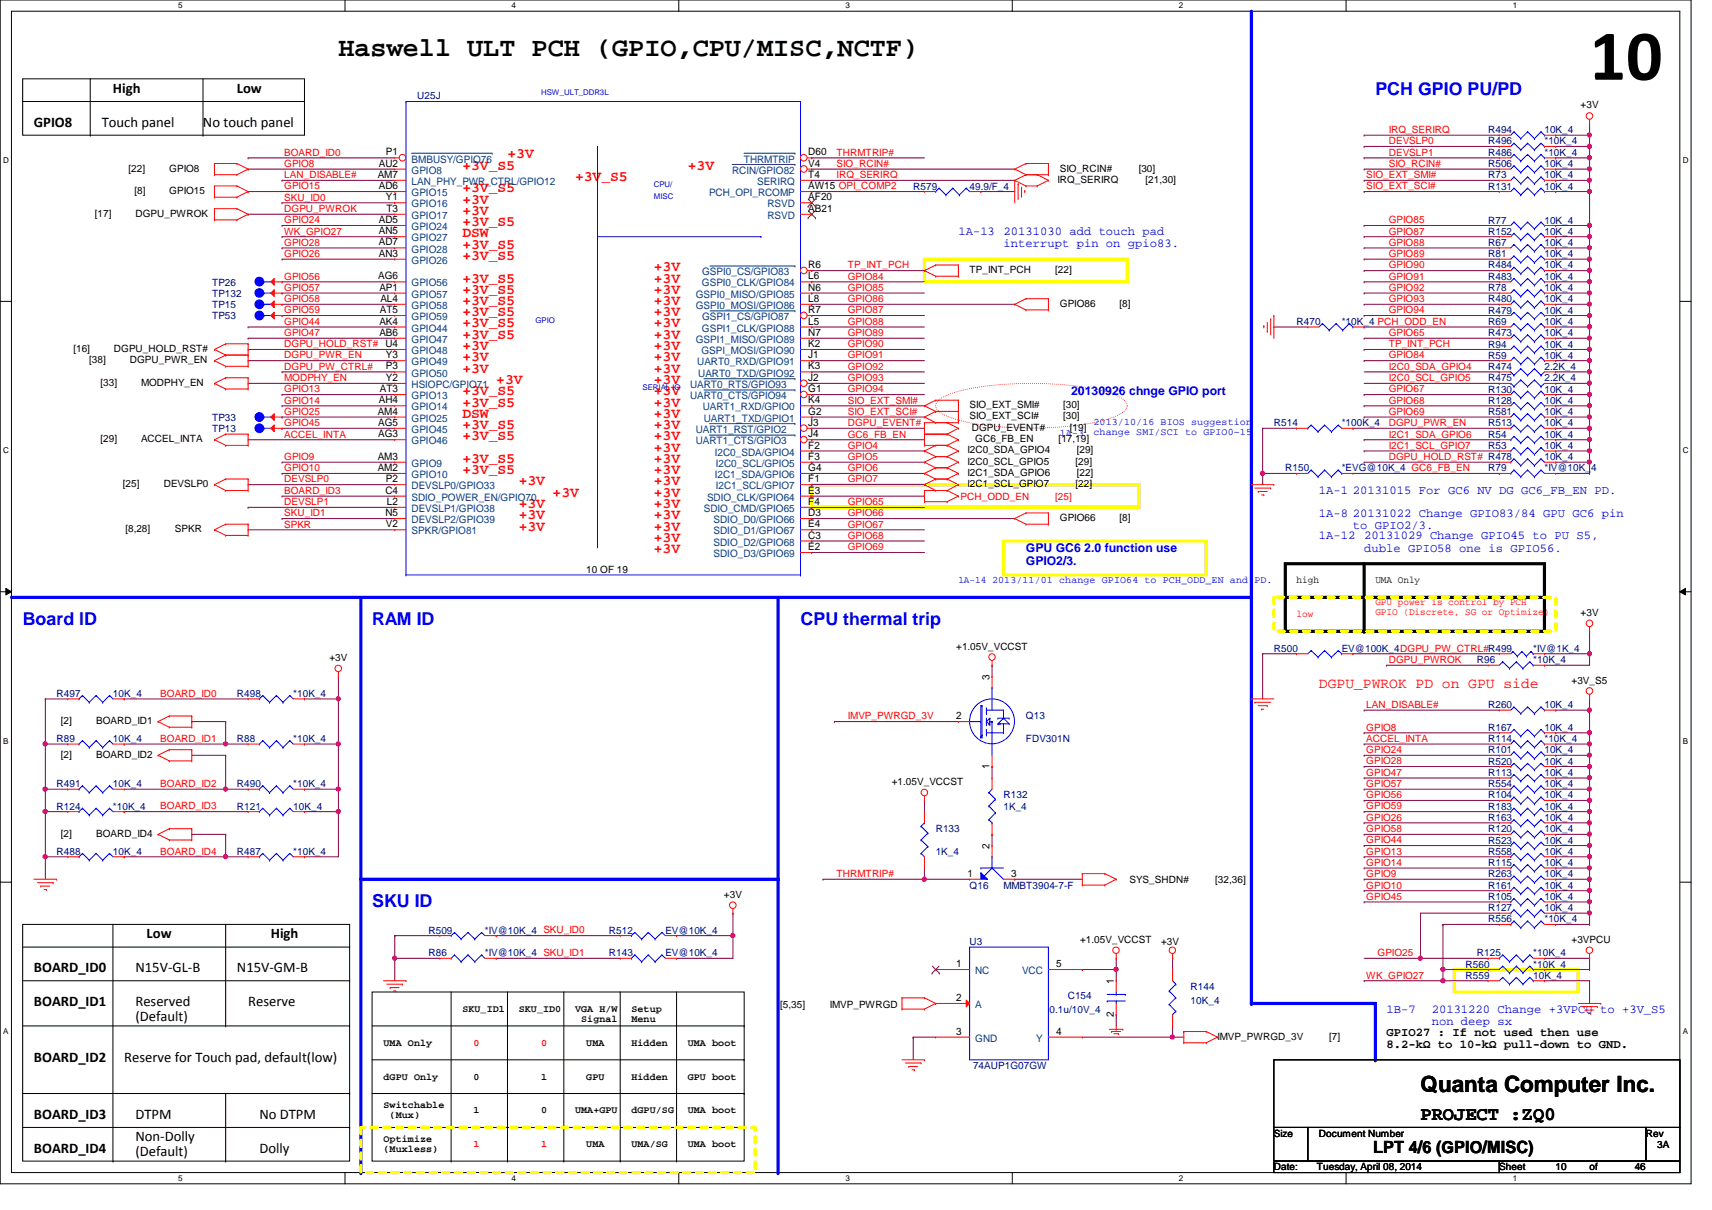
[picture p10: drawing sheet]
<svg xmlns="http://www.w3.org/2000/svg" width="297mm" height="210mm" viewBox="0 0 297 210" stroke-linecap="round" stroke-linejoin="round" font-family="sans-serif">
<defs><g id="words">
<text font-size="12.5" x="275.8" y="13.8">10</text>
<text font-size="4.7" x="58.7" y="9.7">Haswell ULT PCH (GPIO,CPU/MISC,NCTF)</text>
<text font-size="3.9" x="246.5" y="189.4">Quanta Computer Inc.</text>
<text font-size="3.3" x="246.5" y="194.4">PROJECT :ZQ0</text>
<g font-size="3.1" fill="#00f">
<text x="238.6" y="16.6">PCH GPIO PU/PD</text>
<text x="3.9" y="108.5">Board ID</text>
<text x="64.6" y="108.5">RAM ID</text>
<text x="138.9" y="108.5">CPU thermal trip</text>
<text x="64.6" y="157.4">SKU ID</text>
</g>
<text font-size="2.9" x="238.2" y="200">LPT 4/6 (GPIO/MISC)</text>
<g font-size="2.5">
<text x="19.6" y="16.1">High</text>
<text x="41.1" y="16.1">Low</text>
<text x="5.9" y="22">GPIO8</text>
<text x="17.6" y="22">Touch panel</text>
<text x="35.2" y="22">No touch panel</text>
<text x="25.4" y="162.8">Low</text>
<text x="47" y="162.8">High</text>
<text x="5.9" y="168.7">BOARD_ID0</text>
<text x="23.5" y="168.7">N15V-GL-B</text>
<text x="41.1" y="168.7">N15V-GM-B</text>
<text x="5.9" y="174.5">BOARD_ID1</text>
<text x="23.5" y="174.5">Reserved</text>
<text x="23.5" y="177">(Default)</text>
<text x="43" y="174.5">Reserve</text>
<text x="5.9" y="184.3">BOARD_ID2</text>
<text x="21.5" y="184.3">Reserve for Touch pad, default(low)</text>
<text x="5.9" y="194.1">BOARD_ID3</text>
<text x="23.5" y="198">Non-Dolly</text>
<text x="23.5" y="194.1">DTPM</text>
<text x="45" y="194.1">No DTPM</text>
<text x="5.9" y="199.9">BOARD_ID4</text>
<text x="23.5" y="200.5">(Default)</text>
<text x="45" y="199.9">Dolly</text>
</g>
<g font-size="2.5" fill="#f00">
<text x="80.2" y="29.5">+3V_S5</text>
<text x="88.1" y="27.5">+3V</text>
<text x="119.3" y="29.5">+3V</text>
<text x="80.2" y="33.4">+3V_S5</text>
<text x="80.2" y="35.3">+3V</text>
<text x="99.8" y="31.4">+3V_S5</text>
<text x="80.2" y="37.3">+3V</text>
<text x="80.2" y="39.2">+3V_S5</text>
<text x="80.2" y="41.2">DSW</text>
<text x="80.2" y="43.1">+3V_S5</text>
<text x="80.2" y="45.1">+3V_S5</text>
<text x="113.5" y="47">+3V</text>
<text x="80.2" y="49">+3V_S5</text>
<text x="80.2" y="51">+3V_S5</text>
<text x="80.2" y="52.9">+3V_S5</text>
<text x="113.5" y="49">+3V</text>
<text x="113.5" y="51">+3V</text>
<text x="113.5" y="52.9">+3V</text>
<text x="80.2" y="54.9">+3V_S5</text>
<text x="80.2" y="56.8">+3V_S5</text>
<text x="80.2" y="58.8">+3V_S5</text>
<text x="113.5" y="54.9">+3V</text>
<text x="113.5" y="56.8">+3V</text>
<text x="113.5" y="58.8">+3V</text>
<text x="80.2" y="60.7">+3V</text>
<text x="80.2" y="62.7">+3V</text>
<text x="80.2" y="64.6">+3V</text>
<text x="113.5" y="60.7">+3V</text>
<text x="113.5" y="62.7">+3V</text>
<text x="113.5" y="64.6">+3V</text>
<text x="80.2" y="68.6">+3V_S5</text>
<text x="80.2" y="70.5">+3V_S5</text>
<text x="86.1" y="66.6">+3V</text>
<text x="113.5" y="66.6">+3V</text>
<text x="113.5" y="68.6">+3V</text>
<text x="113.5" y="70.5">+3V</text>
<text x="80.2" y="72.5">DSW</text>
<text x="80.2" y="74.4">+3V_S5</text>
<text x="80.2" y="76.4">+3V_S5</text>
<text x="113.5" y="72.5">+3V</text>
<text x="113.5" y="74.4">+3V</text>
<text x="113.5" y="76.4">+3V</text>
<text x="80.2" y="80.3">+3V_S5</text>
<text x="80.2" y="82.3">+3V_S5</text>
<text x="113.5" y="78.4">+3V</text>
<text x="113.5" y="80.3">+3V</text>
<text x="113.5" y="82.3">+3V</text>
<text x="90" y="84.2">+3V</text>
<text x="90" y="88.1">+3V</text>
<text x="95.9" y="86.1">+3V</text>
<text x="113.5" y="84.2">+3V</text>
<text x="113.5" y="86.1">+3V</text>
<text x="113.5" y="88.1">+3V</text>
<text x="90" y="90.1">+3V</text>
<text x="90" y="92">+3V</text>
<text x="113.5" y="90.1">+3V</text>
<text x="113.5" y="92">+3V</text>
<text x="113.5" y="94">+3V</text>
<text x="113.5" y="95.9">+3V</text>
<text x="228.9" y="119.4">DGPU_PWROK PD on GPU side</text>
</g>
<g font-size="2.1" fill="#00f">
<text x="166.3" y="40.8">1A-13</text>
<text x="174.1" y="40.8">20131030 add touch pad</text>
<text x="174.1" y="42.9">interrupt pin on gpio83.</text>
<text x="185.8" y="68.5">20130926 chnge GPIO port</text>
<text x="228.9" y="89.7">1A-8 20131022 Change GPIO83/84 GPU GC6 pin</text>
<text x="228.9" y="85.7">1A-1 20131015 For GC6 NV DG GC6_FB_EN PD.</text>
<text x="178" y="95.8">GPU GC6 2.0 function use</text>
<text x="228.9" y="93.6">1A-12 20131029 Change GPIO45 to PU S5,</text>
<text x="234.7" y="91.8">to GPIO2/3.</text>
<text x="236.7" y="95.7">duble GPIO58 one is GPIO56.</text>
<text x="178" y="98">GPIO2/3.</text>
<text x="240.6" y="175.7">1B-7</text>
<text x="248.4" y="177.8">non deep sx</text>
<text x="248.4" y="175.7">20131220 Change +3VPCU to +3V_S5</text>
</g>
<g font-size="2.1">
<text x="240.6" y="179.7">GPIO27 : If not used then use</text>
<text x="240.6" y="181.8">8.2-kΩ to 10-kΩ pull-down to GND.</text>
</g>
<g font-size="1.8">
<text x="65.7" y="28.9">AU2</text>
<text x="67" y="27">P1</text>
<text x="140.2" y="27">D60</text>
<text x="140.2" y="28.9">V4</text>
<text x="65.5" y="30.9">AM7</text>
<text x="65.7" y="32.8">AD6</text>
<text x="67" y="34.8">Y1</text>
<text x="140.2" y="34.8">AF20</text>
<text x="140.2" y="30.9">T4</text>
<text x="140.2" y="32.8">AW15 OPI_COMP2</text>
<text x="65.7" y="38.7">AD5</text>
<text x="65.7" y="40.6">AN5</text>
<text x="67.1" y="36.7">T3</text>
<text x="140.2" y="36.7">AB21</text>
<text x="65.7" y="42.6">AD7</text>
<text x="65.7" y="44.5">AN3</text>
<text x="140.2" y="46.5">R6</text>
<text x="65.6" y="48.5">AG6</text>
<text x="65.8" y="50.4">AP1</text>
<text x="66" y="52.4">AL4</text>
<text x="140.2" y="50.4">N6</text>
<text x="140.2" y="48.5">L6</text>
<text x="140.2" y="52.4">L8</text>
<text x="65.8" y="56.3">AK4</text>
<text x="65.8" y="58.3">AB6</text>
<text x="65.9" y="54.3">AT5</text>
<text x="140.2" y="54.3">R7</text>
<text x="140.2" y="56.3">L5</text>
<text x="140.2" y="58.3">N7</text>
<text x="67" y="62.1">Y3</text>
<text x="67" y="64.1">P3</text>
<text x="140.2" y="60.2">K2</text>
<text x="140.2" y="62.1">J1</text>
<text x="140.2" y="64.1">K3</text>
<text x="65.5" y="71.9">AM4</text>
<text x="65.7" y="70">AH4</text>
<text x="65.9" y="68">AT3</text>
<text x="67" y="66.1">Y2</text>
<text x="140.2" y="66.1">J2</text>
<text x="140.2" y="68">G1</text>
<text x="140.2" y="71.9">G2</text>
<text x="140.2" y="70">K4</text>
<text x="65.6" y="75.9">AG3</text>
<text x="65.6" y="73.9">AG5</text>
<text x="140.2" y="73.9">J3</text>
<text x="140.2" y="77.8">F2</text>
<text x="140.2" y="75.9">J4</text>
<text x="65.5" y="81.7">AM2</text>
<text x="65.5" y="79.8">AM3</text>
<text x="67" y="83.7">P2</text>
<text x="140.2" y="79.8">F3</text>
<text x="140.2" y="81.7">G4</text>
<text x="140.2" y="83.7">F1</text>
<text x="66.9" y="85.6">C4</text>
<text x="66.9" y="89.5">N5</text>
<text x="67.1" y="87.6">L2</text>
<text x="140.2" y="87.6">F4</text>
<text x="140.2" y="85.6">E3</text>
<text x="140.2" y="89.5">D3</text>
<text x="67" y="91.5">V2</text>
<text x="140.2" y="95.4">E2</text>
<text x="140.2" y="93.4">C3</text>
<text x="140.2" y="91.5">E4</text>
<text x="171.7" y="117.9" transform="rotate(-90 171.7 117.9)">3</text>
<text x="165.9" y="124.8">2</text>
<text x="171.7" y="133.3" transform="rotate(-90 171.7 133.3)">1</text>
<text x="171.7" y="147.3" transform="rotate(-90 171.7 147.3)">2</text>
<text x="167.8" y="152.1">1</text>
<text x="175.5" y="152.1">3</text>
<text x="165.9" y="167.8">1</text>
<text x="183.3" y="167.8">5</text>
<text x="165.9" y="173.7">2</text>
<text x="193.2" y="170.7" transform="rotate(-90 193.2 170.7)">1</text>
<text x="165.9" y="179.5">3</text>
<text x="183.3" y="179.5">4</text>
<text x="193.2" y="176.4" transform="rotate(-90 193.2 176.4)">2</text>
</g>
<g font-size="1.8" fill="#004080">
<text x="71.4" y="28.2">BMBUSY/GPIO76</text>
<text x="129.1" y="28.2">THRMTRIP</text>
<text x="71.4" y="32.1">LAN_PHY_PWR_CTRL/GPIO12</text>
<text x="71.4" y="30.1">GPIO8</text>
<text x="71.4" y="34">GPIO15</text>
<text x="71.4" y="36">GPIO16</text>
<text x="123" y="34">PCH_OPI_RCOMP</text>
<text x="127" y="30.1">RCIN/GPIO82</text>
<text x="131.4" y="32.1">SERIRQ</text>
<text x="133.2" y="36">RSVD</text>
<text x="71.4" y="38">GPIO17</text>
<text x="71.4" y="39.9">GPIO24</text>
<text x="71.4" y="41.9">GPIO27</text>
<text x="133.2" y="38">RSVD</text>
<text x="71.4" y="43.8">GPIO28</text>
<text x="71.4" y="45.8">GPIO26</text>
<text x="121.8" y="47.8">GSPI0_CS/GPIO83</text>
<text x="71.4" y="53.6">GPIO58</text>
<text x="71.4" y="51.6">GPIO57</text>
<text x="71.4" y="49.7">GPIO56</text>
<text x="120.7" y="51.6">GSPI0_MISO/GPIO85</text>
<text x="120.7" y="53.6">GSPI0_MOSI/GPIO86</text>
<text x="121.8" y="49.7">GSPI0_CLK/GPIO84</text>
<text x="71.4" y="57.5">GPIO44</text>
<text x="71.4" y="55.5">GPIO59</text>
<text x="71.4" y="59.5">GPIO47</text>
<text x="120.7" y="59.5">GSPI1_MISO/GPIO89</text>
<text x="121.8" y="57.5">GSPI1_CLK/GPIO88</text>
<text x="121.8" y="55.5">GSPI1_CS/GPIO87</text>
<text x="71.4" y="61.4">GPIO48</text>
<text x="71.4" y="63.4">GPIO49</text>
<text x="71.4" y="65.3">GPIO50</text>
<text x="121" y="63.4">UART0_RXD/GPIO91</text>
<text x="121.2" y="65.3">UART0_TXD/GPIO92</text>
<text x="121.7" y="61.4">GSPI_MOSI/GPIO90</text>
<text x="71.4" y="67.3">HSIOPC/GPIO71</text>
<text x="71.4" y="69.3">GPIO13</text>
<text x="71.4" y="71.2">GPIO14</text>
<text x="119.8" y="67.3">UART0_RTS/GPIO93</text>
<text x="119.8" y="69.3">UART0_CTS/GPIO94</text>
<text x="122" y="71.2">UART1_RXD/GPIO0</text>
<text x="71.4" y="73.2">GPIO25</text>
<text x="71.4" y="77.1">GPIO46</text>
<text x="71.4" y="75.1">GPIO45</text>
<text x="120.7" y="75.1">UART1_RST/GPIO2</text>
<text x="120.7" y="77.1">UART1_CTS/GPIO3</text>
<text x="122.1" y="73.2">UART1_TXD/GPIO1</text>
<text x="71.4" y="82.9">GPIO10</text>
<text x="71.4" y="81">GPIO9</text>
<text x="124" y="82.9">I2C1_SDA/GPIO6</text>
<text x="124" y="79">I2C0_SDA/GPIO4</text>
<text x="124.2" y="81">I2C0_SCL/GPIO5</text>
<text x="71.4" y="84.9">DEVSLP0/GPIO33</text>
<text x="71.4" y="86.9">SDIO_POWER_EN/GPIO70</text>
<text x="71.4" y="88.8">DEVSLP1/GPIO38</text>
<text x="122.1" y="88.8">SDIO_CMD/GPIO65</text>
<text x="122.7" y="86.9">SDIO_CLK/GPIO64</text>
<text x="124.2" y="84.9">I2C1_SCL/GPIO7</text>
<text x="71.4" y="92.7">SPKR/GPIO81</text>
<text x="71.4" y="90.8">DEVSLP2/GPIO39</text>
<text x="123.8" y="90.8">SDIO_D0/GPIO66</text>
<text x="123.8" y="94.7">SDIO_D2/GPIO68</text>
<text x="123.8" y="92.7">SDIO_D1/GPIO67</text>
<text x="123.8" y="96.6">SDIO_D3/GPIO69</text>
<text x="169.2" y="169">NC</text>
<text x="177.3" y="169">VCC</text>
<text x="169.2" y="174.9">A</text>
<text x="169.2" y="180.7">GND</text>
<text x="179.8" y="180.7">Y</text>
</g>
<g font-size="1.7" fill="#000080">
<text x="72.4" y="17.2">U25J</text>
<text x="258.2" y="23.1">R494</text>
<text x="268" y="23.1">10K_4</text>
<text x="258.2" y="29">R506</text>
<text x="258.2" y="25.1">R496</text>
<text x="258.2" y="27">R486</text>
<text x="268" y="29">10K_4</text>
<text x="268" y="25.1">*10K_4</text>
<text x="268" y="27">*10K_4</text>
<text x="158.5" y="32.9">R579</text>
<text x="168.2" y="32.9">49.9/F_4</text>
<text x="258.2" y="30.9">R73</text>
<text x="258.2" y="32.9">R131</text>
<text x="268" y="30.9">10K_4</text>
<text x="268" y="32.9">10K_4</text>
<text x="258.2" y="40.7">R152</text>
<text x="258.2" y="38.8">R77</text>
<text x="268" y="38.8">10K_4</text>
<text x="268" y="40.7">10K_4</text>
<text x="258.2" y="42.7">R67</text>
<text x="258.2" y="44.6">R81</text>
<text x="258.2" y="46.6">R484</text>
<text x="268" y="42.7">10K_4</text>
<text x="268" y="44.6">10K_4</text>
<text x="268" y="46.6">10K_4</text>
<text x="36.8" y="49.5">TP26</text>
<text x="36.8" y="51.5">TP132</text>
<text x="36.8" y="53.4">TP15</text>
<text x="258.2" y="50.5">R78</text>
<text x="258.2" y="52.5">R480</text>
<text x="258.2" y="48.6">R483</text>
<text x="268" y="50.5">10K_4</text>
<text x="268" y="52.5">10K_4</text>
<text x="268" y="48.6">10K_4</text>
<text x="36.8" y="55.4">TP53</text>
<text x="225" y="56.3">R470</text>
<text x="232.8" y="56.3">*10K_4 PCH_ODD_EN</text>
<text x="258.2" y="56.3">R69</text>
<text x="258.2" y="54.4">R479</text>
<text x="258.2" y="58.3">R473</text>
<text x="268" y="56.3">10K_4</text>
<text x="268" y="54.4">10K_4</text>
<text x="268" y="58.3">10K_4</text>
<text x="258.2" y="60.3">R94</text>
<text x="258.2" y="62.2">R59</text>
<text x="258.2" y="64.2">R474</text>
<text x="268" y="60.3">10K_4</text>
<text x="268" y="62.2">10K_4</text>
<text x="268" y="64.2">2.2K_4</text>
<text x="258.2" y="68.1">R130</text>
<text x="258.2" y="70.1">R128</text>
<text x="258.2" y="66.1">R475</text>
<text x="268" y="68.1">10K_4</text>
<text x="268" y="70.1">10K_4</text>
<text x="268" y="66.1">2.2K_4</text>
<text x="36.8" y="73">TP33</text>
<text x="36.8" y="74.9">TP13</text>
<text x="221" y="74">R514</text>
<text x="232.8" y="74">*100K_4</text>
<text x="258.2" y="75.9">R54</text>
<text x="258.2" y="77.9">R53</text>
<text x="258.2" y="74">R513</text>
<text x="258.2" y="72">R581</text>
<text x="268" y="75.9">10K_4</text>
<text x="268" y="77.9">10K_4</text>
<text x="268" y="74">10K_4</text>
<text x="268" y="72">10K_4</text>
<text x="223" y="81.8">R150</text>
<text x="232.8" y="81.8">*EVG@10K_4 GC6_FB_EN</text>
<text x="258.2" y="81.8">R79</text>
<text x="268" y="81.8">*IV@10K_4</text>
<text x="268" y="79.8">10K_4</text>
<text x="221" y="113.1">R500</text>
<text x="232.8" y="113.1">EV@100K_4DGPU_PW_CTRL#R499</text>
<text x="266" y="113.1">*IV@1K_4</text>
<text x="256.2" y="115">R96</text>
<text x="266" y="115">*10K_4</text>
<text x="9.8" y="120.9">R497</text>
<text x="19.6" y="120.9">10K_4</text>
<text x="41.1" y="120.9">R498</text>
<text x="50.9" y="120.9">*10K_4</text>
<text x="178" y="124.8">Q13</text>
<text x="258.2" y="122.9">R260</text>
<text x="268" y="122.9">10K_4</text>
<text x="9.8" y="128.7">R89</text>
<text x="19.6" y="128.7">10K_4</text>
<text x="41.1" y="128.7">R88</text>
<text x="50.9" y="128.7">*10K_4</text>
<text x="178" y="128.7">FDV301N</text>
<text x="258.2" y="128.7">R114</text>
<text x="258.2" y="126.8">R167</text>
<text x="258.2" y="130.7">R101</text>
<text x="268" y="128.7">*10K_4</text>
<text x="268" y="126.8">10K_4</text>
<text x="268" y="130.7">10K_4</text>
<text x="9.8" y="136.6">R491</text>
<text x="19.6" y="136.6">10K_4</text>
<text x="41.1" y="136.6">R490</text>
<text x="50.9" y="136.6">*10K_4</text>
<text x="258.2" y="136.6">R554</text>
<text x="258.2" y="132.6">R520</text>
<text x="258.2" y="134.6">R113</text>
<text x="268" y="136.6">10K_4</text>
<text x="268" y="132.6">10K_4</text>
<text x="268" y="134.6">10K_4</text>
<text x="9.8" y="140.5">R124</text>
<text x="19.6" y="140.5">*10K_4</text>
<text x="41.1" y="140.5">R121</text>
<text x="50.9" y="140.5">10K_4</text>
<text x="174.1" y="138.5">R132</text>
<text x="174.1" y="140.5">1K_4</text>
<text x="258.2" y="140.5">R183</text>
<text x="258.2" y="138.5">R104</text>
<text x="258.2" y="142.4">R163</text>
<text x="268" y="140.5">10K_4</text>
<text x="268" y="138.5">10K_4</text>
<text x="268" y="142.4">10K_4</text>
<text x="9.8" y="148.3">R488</text>
<text x="19.6" y="148.3">10K_4</text>
<text x="41.1" y="148.3">R487</text>
<text x="50.9" y="148.3">*10K_4</text>
<text x="162.3" y="144.4">R133</text>
<text x="162.3" y="148.3">1K_4</text>
<text x="258.2" y="144.4">R120</text>
<text x="258.2" y="146.3">R523</text>
<text x="258.2" y="148.3">R558</text>
<text x="268" y="144.4">10K_4</text>
<text x="268" y="146.3">10K_4</text>
<text x="268" y="148.3">10K_4</text>
<text x="168.2" y="154.1">Q16</text>
<text x="174.1" y="154.1">MMBT3904-7-F</text>
<text x="258.2" y="152.2">R263</text>
<text x="258.2" y="150.2">R115</text>
<text x="258.2" y="154.1">R161</text>
<text x="268" y="152.2">10K_4</text>
<text x="268" y="150.2">10K_4</text>
<text x="268" y="154.1">10K_4</text>
<text x="74.3" y="162">R509</text>
<text x="84.1" y="162">*IV@10K_4 SKU_ID0</text>
<text x="105.7" y="162">R512</text>
<text x="115.4" y="162">EV@10K_4</text>
<text x="258.2" y="158.1">R127</text>
<text x="258.2" y="160">R556</text>
<text x="258.2" y="156.1">R105</text>
<text x="268" y="158.1">10K_4</text>
<text x="268" y="160">*10K_4</text>
<text x="268" y="156.1">10K_4</text>
<text x="74.3" y="165.9">R86</text>
<text x="84.1" y="165.9">*IV@10K_4 SKU_ID1</text>
<text x="105.7" y="165.9">R143</text>
<text x="115.4" y="165.9">EV@10K_4</text>
<text x="168.2" y="163.9">U3</text>
<text x="254.3" y="167.9">R560</text>
<text x="256.2" y="165.9">R125</text>
<text x="266" y="167.9">*10K_4</text>
<text x="266" y="165.9">*10K_4</text>
<text x="185.2" y="173.3">C154</text>
<text x="206.6" y="171.7">R144</text>
<text x="254.3" y="169.8">R559</text>
<text x="266" y="169.8">10K_4</text>
<text x="182.1" y="175.7">0.1u/10V_4</text>
<text x="206.6" y="174.1">10K_4</text>
<text x="168.8" y="185.5">74AUP1G07GW</text>
</g>
<g font-size="1.7" fill="#f00">
<text x="241" y="23.1">IRQ_SERIRQ</text>
<text x="49.3" y="29">GPIO8</text>
<text x="49.3" y="27">BOARD_ID0</text>
<text x="145.2" y="29">SIO_RCIN#</text>
<text x="145.2" y="27">THRMTRIP#</text>
<text x="241" y="29">SIO_RCIN#</text>
<text x="241" y="27">DEVSLP1</text>
<text x="241" y="25">DEVSLP0</text>
<text x="49.3" y="30.9">LAN_DISABLE#</text>
<text x="49.3" y="34.8">SKU_ID0</text>
<text x="49.3" y="32.9">GPIO15</text>
<text x="145.2" y="30.9">IRQ_SERIRQ</text>
<text x="237.1" y="30.9">SIO_EXT_SMI#</text>
<text x="237.1" y="32.9">SIO_EXT_SCI#</text>
<text x="49.3" y="36.8">DGPU_PWROK</text>
<text x="49.3" y="40.7">WK_GPIO27</text>
<text x="49.3" y="38.7">GPIO24</text>
<text x="241" y="40.7">GPIO87</text>
<text x="241" y="38.7">GPIO85</text>
<text x="49.3" y="42.6">GPIO28</text>
<text x="49.3" y="44.6">GPIO26</text>
<text x="147.1" y="46.6">TP_INT_PCH</text>
<text x="241" y="44.6">GPIO89</text>
<text x="241" y="46.6">GPIO90</text>
<text x="241" y="42.6">GPIO88</text>
<text x="49.3" y="52.4">GPIO58</text>
<text x="49.3" y="48.5">GPIO56</text>
<text x="49.3" y="50.5">GPIO57</text>
<text x="147.1" y="52.4">GPIO86</text>
<text x="147.1" y="50.5">GPIO85</text>
<text x="147.1" y="48.5">GPIO84</text>
<text x="241" y="52.4">GPIO93</text>
<text x="241" y="48.5">GPIO91</text>
<text x="241" y="50.5">GPIO92</text>
<text x="49.3" y="58.3">GPIO47</text>
<text x="49.3" y="56.3">GPIO44</text>
<text x="49.3" y="54.4">GPIO59</text>
<text x="147.1" y="58.3">GPIO89</text>
<text x="147.1" y="54.4">GPIO87</text>
<text x="147.1" y="56.3">GPIO88</text>
<text x="241" y="54.4">GPIO94</text>
<text x="241" y="58.3">GPIO65</text>
<text x="49.3" y="62.2">DGPU_PWR_EN</text>
<text x="49.3" y="60.2">DGPU_HOLD_RST# U4</text>
<text x="49.3" y="64.1">DGPU_PW_CTRL#</text>
<text x="147.1" y="62.2">GPIO91</text>
<text x="147.1" y="64.1">GPIO92</text>
<text x="147.1" y="60.2">GPIO90</text>
<text x="241" y="60.2">TP_INT_PCH</text>
<text x="241" y="62.2">GPIO84</text>
<text x="241" y="64.1">I2C0_SDA_GPIO4</text>
<text x="49.3" y="72">GPIO25</text>
<text x="49.3" y="66.1">MODPHY_EN</text>
<text x="49.3" y="70">GPIO14</text>
<text x="49.3" y="68.1">GPIO13</text>
<text x="147.1" y="66.1">GPIO93</text>
<text x="147.1" y="68.1">GPIO94</text>
<text x="147.1" y="70">SIO_EXT_SMI#</text>
<text x="147.1" y="72">SIO_EXT_SCI#</text>
<text x="241" y="72">GPIO69</text>
<text x="241" y="70">GPIO68</text>
<text x="241" y="68.1">GPIO67</text>
<text x="241" y="66.1">I2C0_SCL_GPIO5</text>
<text x="49.3" y="73.9">GPIO45</text>
<text x="49.3" y="75.9">ACCEL_INTA</text>
<text x="147.1" y="73.9">DGPU_EVENT#</text>
<text x="147.1" y="75.9">GC6_FB_EN</text>
<text x="147.1" y="77.9">GPIO4</text>
<text x="241" y="73.9">DGPU_PWR_EN</text>
<text x="241" y="75.9">I2C1_SDA_GPIO6</text>
<text x="241" y="77.9">I2C1_SCL_GPIO7</text>
<text x="49.3" y="79.8">GPIO9</text>
<text x="49.3" y="81.7">GPIO10</text>
<text x="49.3" y="83.7">DEVSLP0</text>
<text x="147.1" y="79.8">GPIO5</text>
<text x="147.1" y="81.7">GPIO6</text>
<text x="147.1" y="83.7">GPIO7</text>
<text x="241" y="79.8">DGPU_HOLD_RST# R478</text>
<text x="49.3" y="87.6">DEVSLP1</text>
<text x="49.3" y="85.7">BOARD_ID3</text>
<text x="49.3" y="89.6">SKU_ID1</text>
<text x="147.1" y="89.6">GPIO66</text>
<text x="147.1" y="87.6">GPIO65</text>
<text x="166.7" y="86.7">PCH_ODD_EN</text>
<text x="183.1" y="86.7">[25]</text>
<text x="49.3" y="91.5">SPKR</text>
<text x="147.1" y="95.5">GPIO69</text>
<text x="147.1" y="93.5">GPIO68</text>
<text x="147.1" y="91.5">GPIO67</text>
<text x="225" y="107">low</text>
<text x="238.6" y="105">GPU power is control by PCH</text>
<text x="238.6" y="106.8">GPIO (Discrete, SG or Optimize)</text>
<text x="241" y="115">DGPU_PWROK</text>
<text x="27.8" y="120.9">BOARD_ID0</text>
<text x="147.1" y="124.8">IMVP_PWRGD_3V</text>
<text x="237.1" y="122.8">LAN_DISABLE#</text>
<text x="27.8" y="128.7">BOARD_ID1</text>
<text x="237.1" y="126.7">GPIO8</text>
<text x="237.1" y="128.7">ACCEL_INTA</text>
<text x="237.1" y="130.6">GPIO24</text>
<text x="27.8" y="136.5">BOARD_ID2</text>
<text x="237.1" y="132.6">GPIO28</text>
<text x="237.1" y="134.6">GPIO47</text>
<text x="237.1" y="136.5">GPIO57</text>
<text x="27.8" y="140.4">BOARD_ID3</text>
<text x="237.1" y="138.5">GPIO56</text>
<text x="237.1" y="140.4">GPIO59</text>
<text x="237.1" y="142.4">GPIO26</text>
<text x="27.8" y="148.3">BOARD_ID4</text>
<text x="237.1" y="144.4">GPIO58</text>
<text x="237.1" y="146.3">GPIO44</text>
<text x="237.1" y="148.3">GPIO13</text>
<text x="145.2" y="152.1">THRMTRIP#</text>
<text x="237.1" y="150.2">GPIO14</text>
<text x="237.1" y="152.1">GPIO9</text>
<text x="237.1" y="154.1">GPIO10</text>
<text x="237.1" y="156.1">GPIO45</text>
<text x="239" y="165.9">GPIO25</text>
<text x="237.1" y="169.8">WK_GPIO27</text>
<text x="82.2" y="181.4">0</text>
<text x="93.9" y="181.4">0</text>
<text x="82.2" y="199">1</text>
<text x="93.9" y="199">1</text>
</g>
<g font-size="1.7">
<text x="274.2" y="18.8">+3V</text>
<text x="22.3" y="29.8">[22]</text>
<text x="29.4" y="29.8">GPIO8</text>
<text x="183.9" y="29.8">SIO_RCIN#</text>
<text x="197.6" y="29.8">[30]</text>
<text x="23.3" y="33.7">[8]</text>
<text x="29.4" y="33.7">GPIO15</text>
<text x="183.5" y="31.7">IRQ_SERIRQ</text>
<text x="198.8" y="31.7">[21,30]</text>
<text x="16.5" y="37.6">[17]</text>
<text x="23.5" y="37.6">DGPU_PWROK</text>
<text x="168.2" y="47.4">TP_INT_PCH</text>
<text x="183.1" y="47.4">[22]</text>
<text x="183.9" y="53.2">GPIO86</text>
<text x="194.2" y="53.2">[8]</text>
<text x="12.7" y="61">[16]</text>
<text x="15.5" y="63">[38]</text>
<text x="19.8" y="61">DGPU_HOLD_RST#</text>
<text x="22.5" y="63">DGPU_PWR_EN</text>
<text x="17.4" y="66.9">[33]</text>
<text x="24.5" y="66.9">MODPHY_EN</text>
<text x="168.2" y="70.8">SIO_EXT_SMI#</text>
<text x="184.4" y="70.8">[30]</text>
<text x="17.4" y="76.7">[29]</text>
<text x="24.5" y="76.7">ACCEL_INTA</text>
<text x="168.2" y="72.8">SIO_EXT_SCI#</text>
<text x="168.6" y="74.8">DGPU_EVENT#</text>
<text x="169.2" y="76.7">GC6_FB_EN</text>
<text x="183.7" y="76.7">[17,19]</text>
<text x="184.4" y="72.8">[30]</text>
<text x="185.6" y="74.8">[19]</text>
<text x="167.8" y="82.5">I2C1_SDA_GPIO6</text>
<text x="167.8" y="78.7">I2C0_SDA_GPIO4</text>
<text x="167.8" y="80.6">I2C0_SCL_GPIO5</text>
<text x="186.6" y="80.6">[29]</text>
<text x="186.8" y="82.5">[22]</text>
<text x="186.8" y="78.7">[29]</text>
<text x="21.3" y="84.5">[25]</text>
<text x="28.4" y="84.5">DEVSLP0</text>
<text x="167.8" y="84.5">I2C1_SCL_GPIO7</text>
<text x="186.6" y="84.5">[22]</text>
<text x="21.8" y="92.3">[8,28]</text>
<text x="30.3" y="92.3">SPKR</text>
<text x="183.9" y="90.4">GPIO66</text>
<text x="194.2" y="90.4">[8]</text>
<text x="101.7" y="99.4">10 OF 19</text>
<text x="225" y="101.1">high</text>
<text x="238.6" y="101.1">UMA Only</text>
<text x="274.2" y="106.8">+3V</text>
<text x="165.9" y="112.7">+1.05V_VCCST</text>
<text x="57.1" y="114.6">+3V</text>
<text x="272.7" y="118.6">+3V_S5</text>
<text x="10.6" y="125.6">[2]</text>
<text x="16.7" y="125.6">BOARD_ID1</text>
<text x="10.6" y="131.4">[2]</text>
<text x="16.7" y="131.4">BOARD_ID2</text>
<text x="154.7" y="136.1">+1.05V_VCCST</text>
<text x="10.6" y="145.2">[2]</text>
<text x="16.7" y="145.2">BOARD_ID4</text>
<text x="125.6" y="155.7">+3V</text>
<text x="196" y="153.2">SYS_SHDN#</text>
<text x="210.9" y="153.2">[32,36]</text>
<text x="187.4" y="163.5">+1.05V_VCCST</text>
<text x="201.5" y="163.9">+3V</text>
<text x="272.7" y="163.5">+3VPCU</text>
<text x="80.2" y="175.6">SKU_ID1</text>
<text x="90" y="175.6">SKU_ID0</text>
<text x="99.8" y="175.6">VGA H/W</text>
<text x="100.8" y="177.3">Signal</text>
<text x="109.6" y="175.6">Setup</text>
<text x="109.6" y="177.3">Menu</text>
<text x="135.4" y="174.9">[5,35]</text>
<text x="144" y="174.9">IMVP_PWRGD</text>
<text x="66.5" y="181.4">UMA Only</text>
<text x="101.7" y="181.4">UMA</text>
<text x="109.6" y="181.4">Hidden</text>
<text x="119.3" y="181.4">UMA boot</text>
<text x="211.2" y="180.3">IMVP_PWRGD_3V</text>
<text x="230.6" y="180.3">[7]</text>
<text x="66.5" y="187.3">dGPU Only</text>
<text x="82.2" y="187.3">0</text>
<text x="93.9" y="187.3">1</text>
<text x="101.7" y="187.3">GPU</text>
<text x="109.6" y="187.3">Hidden</text>
<text x="119.3" y="187.3">GPU boot</text>
<text x="66.5" y="192.2">Switchable</text>
<text x="67.6" y="193.9">(Mux)</text>
<text x="82.2" y="193.1">1</text>
<text x="93.9" y="193.1">0</text>
<text x="99.8" y="193.1">UMA+GPU</text>
<text x="109.6" y="193.1">dGPU/SG</text>
<text x="119.3" y="193.1">UMA boot</text>
<text x="221" y="197.2">Size</text>
<text x="228.9" y="197.2">Document Number</text>
<text x="285.6" y="197.2">Rev</text>
<text x="66.5" y="198">Optimize</text>
<text x="66.5" y="199.8">(Muxless)</text>
<text x="101.7" y="199">UMA</text>
<text x="109.6" y="199">UMA/SG</text>
<text x="119.3" y="199">UMA boot</text>
<text x="221" y="203">Date:</text>
<text x="228.5" y="203">Tuesday, April 08, 2014</text>
<text x="260.1" y="203">Sheet</text>
<text x="269.9" y="203">10</text>
<text x="275.8" y="203">of</text>
<text x="283.6" y="203">46</text>
<text x="287.5" y="199.1">3A</text>
</g>
<g font-size="1.7" fill="#00f">
<text x="183.9" y="75.7">1A-3</text>
<text x="189.7" y="73.7">2013/10/16 BIOS suggestion</text>
<text x="189.7" y="75.5">change SMI/SCI to GPIO0~15</text>
<text x="166.3" y="101.1">1A-14</text>
<text x="172.1" y="101.1">2013/11/01 change GPIO64 to PCH_ODD_EN and PD.</text>
</g>
<g font-size="1.4">
<text x="30.9" y="1.4">5</text>
<text x="88.8" y="1.4">4</text>
<text x="146.7" y="1.4">3</text>
<text x="204.6" y="1.4">2</text>
<text x="262.5" y="1.4">1</text>
<text x=".5" y="28.3">D</text>
<text x="292" y="28.3">D</text>
<text x=".5" y="78.7">C</text>
<text x="292" y="78.7">C</text>
<text x=".5" y="129">B</text>
<text x="292" y="129">B</text>
<text x=".5" y="179.4">A</text>
<text x="292" y="179.4">A</text>
<text x="30.9" y="204.9">5</text>
<text x="88.8" y="204.9">4</text>
<text x="146.7" y="204.9">3</text>
<text x="204.6" y="204.9">2</text>
<text x="262.5" y="204.9">1</text>
</g>
<g font-size="1.4" fill="#00f">
<text x="93.9" y="16.5">HSW_ULT_DDR3L</text>
<text x="113.5" y="34.5">MISC</text>
<text x="113.5" y="32.5">CPU/</text>
<text x="92.9" y="56">GPIO</text>
<text x="111.5" y="67.7">SERIAL IO</text>
</g>
</g></defs>
<path d="M0 0h293.4v205.4h-293.4zM2 1.9h289.5v201.5h-289.5z" fill="none" stroke="#000" stroke-width=".17"/>
<g fill="#fff">
<path d="M30.9 .2h.8v1.5h-.8z"/>
<path d="M30.9 203.6h.8v1.5h-.8z"/>
</g>
<path d="M59.9 0v1.9M59.9 203.4v2" fill="none" stroke="#000" stroke-width=".17"/>
<g fill="#fff">
<path d="M88.8 .2h.7v1.5h-.7z"/>
<path d="M88.8 203.6h.7v1.5h-.7z"/>
</g>
<path d="M117.8 0v1.9M117.8 203.4v2" fill="none" stroke="#000" stroke-width=".17"/>
<g fill="#fff">
<path d="M146.7 .2h.7v1.5h-.7z"/>
<path d="M146.7 203.6h.7v1.5h-.7z"/>
</g>
<path d="M175.6 0v1.9M175.6 203.4v2" fill="none" stroke="#000" stroke-width=".17"/>
<g fill="#fff">
<path d="M204.6 .2h.7v1.5h-.7z"/>
<path d="M204.6 203.6h.7v1.5h-.7z"/>
</g>
<path d="M233.5 0v1.9M233.5 203.4v2" fill="none" stroke="#000" stroke-width=".17"/>
<g fill="#fff">
<path d="M262.5 .2h.7v1.5h-.7z"/>
<path d="M262.5 203.6h.7v1.5h-.7z"/>
<path d="M.5 27.1h1v1.5h-1z"/>
<path d="M292 27.1h.9v1.5h-.9z"/>
<path d="M.5 77.4h1v1.6h-1z"/>
<path d="M292 77.4h.9v1.6h-.9z"/>
</g>
<path d="M0 52.3h2M291.5 52.3h1.9" fill="none" stroke="#000" stroke-width=".17"/>
<g fill="#fff">
<path d="M.5 127.8h.9v1.5h-.9z"/>
<path d="M292 127.8h.9v1.5h-.9z"/>
</g>
<path d="M0 102.7h2M1 102.1l1 .6-1 .5zM291.5 102.7l.9-.6v1.1zM291.5 102.7h1.9" fill="none" stroke="#000" stroke-width=".17"/>
<path d="M1 102.1l1 .6-1 .5zM291.5 102.7l.9-.6v1.1z" fill="#000"/>
<g fill="#fff">
<path d="M.5 178.2h.9v1.5h-.9z"/>
<path d="M292 178.2h.9v1.5h-.9z"/>
</g>
<path d="M0 153h2M291.5 153h1.9" fill="none" stroke="#000" stroke-width=".17"/>
<path d="M2 103.6h215.1" fill="none" stroke="#00f" stroke-width=".55"/>
<circle cx="217.1" cy="103.6" r=".28" fill="#00f"/>
<path d="M62.6 103.6v99.8" fill="none" stroke="#00f" stroke-width=".55"/>
<circle cx="62.6" cy="203.4" r=".28" fill="#00f"/>
<path d="M217.1 1.9v172.2" fill="none" stroke="#00f" stroke-width=".55"/>
<circle cx="217.1" cy="174.1" r=".28" fill="#00f"/>
<path d="M135 103.6v99.8" fill="none" stroke="#00f" stroke-width=".55"/>
<circle cx="135" cy="203.4" r=".28" fill="#00f"/>
<path d="M223 97.8h45v11.7h-45zM236.7 97.8v11.7M223 103.6h45" fill="none" stroke="#000" stroke-width=".55"/>
<g fill="#000">
<circle cx="236.7" cy="109.5" r=".28"/>
<circle cx="268" cy="103.6" r=".28"/>
</g>
<path d="M252.3 168.2h21.6v3.9h-21.6z" fill="none" stroke="#ff0" stroke-width=".55"/>
<path d="M62.6 152.5h72.4" fill="none" stroke="#00f" stroke-width=".55"/>
<circle cx="135" cy="152.5" r=".28" fill="#00f"/>
<g fill="none" stroke="#000" stroke-width=".17">
<path d="M3.9 160.4h56.8v41h-56.8zM3.9 178h56.8M3.9 164.3h56.8M3.9 170.1h56.8M19.6 160.4v41M39.2 178h.1M39.2 160.4v17.6M60.7 164.3h.1M60.7 170.1h.1M60.7 178h.1M64.6 172.1h64.5v29.3h-64.5zM64.6 178h64.5"/>
<path d="M78.3 172.1v29.3M88 172.1v29.3M97.8 172.1v29.3M107.6 172.1v29.3M117.4 172.1v29.3M129.1 178h.1M3.9 189.7h56.8M3.9 195.6h56.8M39.2 189.7v11.7M60.7 189.7h.1M60.7 195.6h.1M64.6 189.7h64.5"/>
<path d="M64.6 195.6h64.5M64.6 183.9h64.5M129.1 189.7h.1M129.1 195.6h.1M129.1 183.9h.1M19.6 201.4h.1M39.2 201.4h.1M78.3 201.4h.1M88 201.4h.1M97.8 201.4h.1M107.6 201.4h.1M117.4 201.4h.1"/>
</g>
<path d="M221 103.6h48.9v5.9h-48.9zM62.6 195.6h68.5v7.8h-68.5z" fill="none" stroke="#ff0" stroke-width=".55" stroke-dasharray="1.1 1.1"/>
<path d="M217.1 174.1h21.5" fill="none" stroke="#00f" stroke-width=".55"/>
<circle cx="238.6" cy="174.1" r=".28" fill="#00f"/>
<path d="M238.6 174.1v9.8" fill="none" stroke="#00f" stroke-width=".55"/>
<circle cx="238.6" cy="183.9" r=".28" fill="#00f"/>
<path d="M162.8 69.5a12.4 12.4 0 0 1 5.8-2.1 60.4 60.4 0 0 1 23.3 .6 6.5 6.5 0 0 1 3.6 1.9 1.39 1.39 0 0 1-.9 1.8 25.2 25.2 0 0 1-10.1 2.3 58.4 58.4 0 0 1-18.5-1.2 6.4 6.4 0 0 1-3.5-2l-.2-.4 .2-.5z" fill="none" stroke="#f00" stroke-width=".17" stroke-dasharray="0 .3"/>
<path d="M3.9 13.7h48.9v9.8h-48.9zM3.9 17.6h48.9M15.7 13.7v9.8M35.2 13.7v9.8M52.8 17.6h.1M15.7 23.5h.1M35.2 23.5h.1" fill="none" stroke="#000" stroke-width=".17"/>
<path d="M160.4 45h35.2v3.9h-35.2zM140.8 84.1h56.8v3.9h-56.8zM174.1 93.9h35.2v5.8h-35.2z" fill="none" stroke="#ff0" stroke-width=".55"/>
<g fill="none" stroke="#800040" stroke-width=".17">
<path d="M43 29.3h.1M43 33.2h.1M43 37.2h.1M43 33.2h25.5M43 29.3h25.5M43 37.2h25.5M48.9 31.3h.1M48.9 35.2h.1M48.9 31.3h19.6M48.9 35.2h19.6M140.8 33.2h.1M140.8 29.3h.1"/>
<path d="M140.8 27.4h.1M140.8 31.3h.1M140.8 33.2h19.6M140.8 31.3h35.3M140.8 29.3h35.3M140.8 27.4h19.6M170.2 33.2h.1M170.2 33.2h5.9M43 58.7h.1M43 56.7h.1M43 58.7h25.5M43 56.7h25.5"/>
<path d="M45 52.8h.1M45 52.8h2M48.9 52.8h.1M48.9 43h.1M48.9 48.9h.1M48.9 50.8h.1M48.9 41.1h.1M48.9 52.8h19.6M48.9 43h19.6M48.9 48.9h19.6M48.9 50.8h19.6M48.9 41.1h19.6"/>
<path d="M43 66.5h.1M43 76.3h.1M43 66.5h25.5M43 76.3h25.5M48.9 72.3h.1M48.9 74.3h.1M48.9 70.4h.1M48.9 72.3h19.6M48.9 74.3h19.6M48.9 70.4h19.6M43 91.9h.1M43 88h.1"/>
<path d="M43 91.9h25.5M43 88h25.5M48.9 80.2h.1M48.9 82.1h.1M48.9 86.1h.1M48.9 80.2h19.6M48.9 82.1h19.6M48.9 86.1h19.6M58.7 117.3h.1M58.7 117.3v3.9M21.5 121.2h.1M21.5 121.2h21.5"/>
<path d="M21.5 136.9h17.7M39.2 136.9h.1M172.1 133h.1M172.1 133v2M172.1 144.7h.1M172.1 144.7v2M176.1 152.5h.1M176.1 152.5h11.7"/>
</g>
<circle cx="39.1" cy="136.9" r=".37" fill="#f0f"/>
<circle cx="39.1" cy="136.9" r=".37" fill="none" stroke="#f0f" stroke-width=".17"/>
<g fill="none" stroke="#800040" stroke-width=".17">
<path d="M7.9 129.1h.1M7.9 129.1h3.9M39.2 129.1h.1M39.2 129.1h3.8M52.8 129.1h.1M52.8 121.2h.1M52.8 121.2h5.9M58.7 121.2h.1M58.7 121.2v7.9h-5.9M7.9 148.6h.1M7.9 148.6v3.9M21.5 140.8h.1"/>
<path d="M21.5 140.8h21.5M39.2 148.6h.1M39.2 148.6h3.8"/>
</g>
<circle cx="58.7" cy="121.2" r=".37" fill="#f0f"/>
<circle cx="58.7" cy="121.2" r=".37" fill="none" stroke="#f0f" stroke-width=".17"/>
<path d="M7.9 121.2h.1M7.9 121.2h3.9M7.9 121.2v7.9M52.8 136.9h.1M58.7 129.1h.1M58.7 129.1v7.8h-5.9" fill="none" stroke="#800040" stroke-width=".17"/>
<circle cx="58.7" cy="136.9" r=".37" fill="#f0f"/>
<circle cx="58.7" cy="136.9" r=".37" fill="none" stroke="#f0f" stroke-width=".17"/>
<circle cx="58.7" cy="129" r=".37" fill="#f0f"/>
<circle cx="58.7" cy="129" r=".37" fill="none" stroke="#f0f" stroke-width=".17"/>
<path d="M52.8 140.8h.1M52.8 140.8h5.9M58.7 140.8h.1M58.7 140.8v7.8" fill="none" stroke="#800040" stroke-width=".17"/>
<circle cx="58.7" cy="140.8" r=".37" fill="#f0f"/>
<circle cx="58.7" cy="140.8" r=".37" fill="none" stroke="#f0f" stroke-width=".17"/>
<path d="M7.9 136.9h.1M7.9 129.1h.1M7.9 136.9h3.9M7.9 129.1v7.8M52.8 148.6h.1M52.8 148.6h5.9" fill="none" stroke="#800040" stroke-width=".17"/>
<circle cx="7.8" cy="136.9" r=".37" fill="#f0f"/>
<circle cx="7.8" cy="136.9" r=".37" fill="none" stroke="#f0f" stroke-width=".17"/>
<circle cx="7.8" cy="129" r=".37" fill="#f0f"/>
<circle cx="7.8" cy="129" r=".37" fill="none" stroke="#f0f" stroke-width=".17"/>
<path d="M7.9 140.8h.1M7.9 140.8h3.9" fill="none" stroke="#800040" stroke-width=".17"/>
<circle cx="7.8" cy="140.8" r=".37" fill="#f0f"/>
<circle cx="7.8" cy="140.8" r=".37" fill="none" stroke="#f0f" stroke-width=".17"/>
<path d="M7.9 136.9h.1M7.9 136.9v11.7M7.9 148.6h.1M7.9 140.8h.1M7.9 148.6h3.9" fill="none" stroke="#800040" stroke-width=".17"/>
<circle cx="7.8" cy="148.6" r=".37" fill="#f0f"/>
<circle cx="7.8" cy="148.6" r=".37" fill="none" stroke="#f0f" stroke-width=".17"/>
<path d="M127.2 158.4h.1M127.2 158.4v7.8h-9.8M68.5 162.3h.1M68.5 162.3v3.9M86.1 162.3h.1M86.1 166.2h.1M86.1 162.3h21.5M86.1 166.2h21.5M117.4 166.2h.1M127.2 162.3h.1" fill="none" stroke="#800040" stroke-width=".17"/>
<circle cx="127.1" cy="162.3" r=".38" fill="#f0f"/>
<circle cx="127.1" cy="162.3" r=".38" fill="none" stroke="#f0f" stroke-width=".17"/>
<path d="M68.5 162.3h.1M68.5 166.2h.1M68.5 162.3h7.8M68.5 166.2v3.9M68.5 166.2h7.8M117.4 162.3h.1M117.4 162.3h9.8" fill="none" stroke="#800040" stroke-width=".17"/>
<circle cx="68.5" cy="166.2" r=".37" fill="#f0f"/>
<circle cx="68.5" cy="166.2" r=".37" fill="none" stroke="#f0f" stroke-width=".17"/>
<path d="M236.7 29.3h.1M236.7 29.3h23.4M269.9 29.3h.1M269.9 29.3h5.9M275.8 31.3h.1M275.8 29.3h.1M275.8 27.4v3.9" fill="none" stroke="#800040" stroke-width=".17"/>
<circle cx="275.8" cy="27.3" r=".38" fill="#f0f"/>
<circle cx="275.8" cy="27.3" r=".38" fill="none" stroke="#f0f" stroke-width=".17"/>
<circle cx="275.8" cy="29.3" r=".37" fill="#f0f"/>
<circle cx="275.8" cy="29.3" r=".37" fill="none" stroke="#f0f" stroke-width=".17"/>
<g fill="none" stroke="#800040" stroke-width=".17">
<path d="M236.7 23.5h.1M236.7 23.5h23.4M269.9 23.5h.1M269.9 23.5h5.9M219.1 74.3h.1M219.1 74.3h5.9M219.1 74.3v7.8M234.7 74.3h.1M234.7 74.3h25.4M269.9 74.3h.1M269.9 74.3h5.9v2M275.8 76.3h.1"/>
<path d="M219.1 82.1h.1"/>
</g>
<circle cx="275.8" cy="74.3" r=".38" fill="#f0f"/>
<circle cx="275.8" cy="74.3" r=".38" fill="none" stroke="#f0f" stroke-width=".17"/>
<path d="M234.7 113.4h.1M234.7 113.4h25.4M268 113.4h.1M275.8 109.5h.1M275.8 109.5v3.9h-7.8" fill="none" stroke="#800040" stroke-width=".17"/>
<circle cx="275.8" cy="113.4" r=".38" fill="#f0f"/>
<circle cx="275.8" cy="113.4" r=".38" fill="none" stroke="#f0f" stroke-width=".17"/>
<path d="M219.1 113.4h.1M219.1 113.4h5.9M219.1 113.4v7.8M236.7 123.2h.1M236.7 123.2h23.4M269.9 123.2h.1M275.8 121.2h.1M275.8 121.2v2h-5.9" fill="none" stroke="#800040" stroke-width=".17"/>
<circle cx="275.8" cy="123.2" r=".38" fill="#f0f"/>
<circle cx="275.8" cy="123.2" r=".38" fill="none" stroke="#f0f" stroke-width=".17"/>
<path d="M250.4 168.2h.1M250.4 168.2v1.9M250.4 168.2h7.8" fill="none" stroke="#800040" stroke-width=".17"/>
<circle cx="250.4" cy="168.2" r=".37" fill="#f0f"/>
<circle cx="250.4" cy="168.2" r=".37" fill="none" stroke="#f0f" stroke-width=".17"/>
<path d="M236.7 170.1h.1M236.7 170.1h21.5M250.4 170.1h.1M268 168.2h.1M268 170.1h.1M268 170.1h7.8M268 168.2h7.8" fill="none" stroke="#800040" stroke-width=".17"/>
<circle cx="250.4" cy="170.1" r=".37" fill="#f0f"/>
<circle cx="250.4" cy="170.1" r=".37" fill="none" stroke="#f0f" stroke-width=".17"/>
<path d="M160.4 138.9h.1M160.4 138.9v1.9M142.8 152.5h.1M142.8 152.5h25.4M160.4 152.5h.1M160.4 150.6h.1M160.4 150.6v1.9M275.8 170.1h.1M275.8 170.1v4" fill="none" stroke="#800040" stroke-width=".17"/>
<circle cx="160.4" cy="152.5" r=".38" fill="#f0f"/>
<circle cx="160.4" cy="152.5" r=".38" fill="none" stroke="#f0f" stroke-width=".17"/>
<path d="M21.5 129.1h.1M33.3 125.2h.1M33.3 125.2h5.9M39.2 125.2h.1M39.2 125.2v3.9h-17.7" fill="none" stroke="#800040" stroke-width=".17"/>
<circle cx="39.1" cy="129" r=".37" fill="#f0f"/>
<circle cx="39.1" cy="129" r=".37" fill="none" stroke="#f0f" stroke-width=".17"/>
<g fill="none" stroke="#800040" stroke-width=".17">
<path d="M43 62.6h.1M43 60.6h.1M43 62.6h25.5M43 60.6h25.5M48.9 64.5h.1M48.9 64.5h19.6M58.7 136.9h.1M58.7 136.9v3.9M21.5 148.6h.1M33.3 144.7h.1M33.3 144.7h5.9M39.2 144.7h.1"/>
<path d="M39.2 144.7v3.9h-17.7"/>
</g>
<circle cx="39.1" cy="148.6" r=".37" fill="#f0f"/>
<circle cx="39.1" cy="148.6" r=".37" fill="none" stroke="#f0f" stroke-width=".17"/>
<path d="M48.9 45h.1M48.9 45h19.6M275.8 123.2h.1M275.8 123.2v3.9" fill="none" stroke="#800040" stroke-width=".17"/>
<circle cx="275.8" cy="127.1" r=".37" fill="#f0f"/>
<circle cx="275.8" cy="127.1" r=".37" fill="none" stroke="#f0f" stroke-width=".17"/>
<g fill="none" stroke="#800040" stroke-width=".17">
<path d="M43 27.4h.1M43 27.4h25.5M48.9 39.1h.1M48.9 39.1h19.6M275.8 23.5h.1M275.8 21.5v2M140.8 52.8h.1M140.8 52.8h35.3M48.9 68.5h.1M48.9 68.5h19.6M43 84.1h.1M43 84.1h25.5"/>
<path d="M48.9 90h.1M48.9 90h19.6M140.8 90h.1M140.8 90h35.3M144.8 125.2h.1M144.8 125.2h21.5M236.7 127.1h.1M236.7 127.1h23.4M269.9 127.1h.1M269.9 127.1h5.9"/>
</g>
<circle cx="275.8" cy="23.4" r=".37" fill="#f0f"/>
<circle cx="275.8" cy="23.4" r=".37" fill="none" stroke="#f0f" stroke-width=".17"/>
<path d="M236.7 27.4h.1M236.7 25.4h.1M236.7 27.4h23.4M236.7 25.4h23.4M269.9 25.4h.1M269.9 27.4h.1M269.9 27.4h5.9M269.9 25.4h5.9v2M275.8 27.4h.1" fill="none" stroke="#800040" stroke-width=".17"/>
<circle cx="275.8" cy="25.4" r=".38" fill="#f0f"/>
<circle cx="275.8" cy="25.4" r=".38" fill="none" stroke="#f0f" stroke-width=".17"/>
<g fill="none" stroke="#800040" stroke-width=".17">
<path d="M140.8 46.9h.1M140.8 50.8h.1M140.8 48.9h.1M140.8 58.7h.1M140.8 54.7h.1M140.8 56.7h.1M140.8 46.9h19.6M140.8 50.8h19.6M140.8 48.9h19.6M140.8 58.7h19.6M140.8 54.7h19.6M140.8 56.7h19.6"/>
<path d="M221 56.7h.1M221 56.7h5.9M236.7 52.8h.1M236.7 48.9h.1M236.7 54.7h.1M236.7 50.8h.1M236.7 58.7h.1M236.7 45h.1M236.7 41.1h.1M236.7 46.9h.1M236.7 43h.1M236.7 46.9h23.4"/>
<path d="M236.7 50.8h23.4M236.7 48.9h23.4M236.7 58.7h23.4M236.7 54.7h23.4M236.7 52.8h23.4M236.7 45h23.4M236.7 41.1h23.4M236.7 43h23.4M269.9 41.1h.1M269.9 45h.1M269.9 43h.1M269.9 45h5.9"/>
<path d="M269.9 41.1h5.9v1.9M269.9 43h5.9M275.8 43h.1M140.8 66.5h.1M140.8 62.6h.1M140.8 68.5h.1M140.8 64.5h.1M140.8 70.4h.1M140.8 74.3h.1M140.8 76.3h.1M140.8 72.3h.1M140.8 78.2h.1"/>
<path d="M140.8 60.6h.1M140.8 66.5h19.6M140.8 62.6h19.6M140.8 68.5h19.6M140.8 64.5h19.6M140.8 70.4h19.6M140.8 74.3h19.6M140.8 76.3h19.6M140.8 72.3h19.6M140.8 78.2h19.6M140.8 60.6h19.6M236.7 72.3h.1"/>
<path d="M236.7 70.4h.1M236.7 68.5h.1M236.7 60.6h.1M236.7 62.6h.1M236.7 66.5h23.4M236.7 62.6h23.4M236.7 68.5h23.4M236.7 64.5h23.4M236.7 70.4h23.4M236.7 72.3h23.4M236.7 60.6h23.4M260.1 64.5h.1"/>
<path d="M260.1 66.5h.1M140.8 95.8h.1M140.8 93.9h.1M140.8 91.9h.1M140.8 80.2h.1M140.8 95.8h19.6M140.8 93.9h19.6M140.8 91.9h19.6M140.8 80.2h19.6"/>
</g>
<circle cx="275.8" cy="43" r=".37" fill="#f0f"/>
<circle cx="275.8" cy="43" r=".37" fill="none" stroke="#f0f" stroke-width=".17"/>
<path d="M269.9 52.8h.1M269.9 52.8h5.9v1.9M275.8 54.7h.1" fill="none" stroke="#800040" stroke-width=".17"/>
<circle cx="275.8" cy="52.8" r=".37" fill="#f0f"/>
<circle cx="275.8" cy="52.8" r=".37" fill="none" stroke="#f0f" stroke-width=".17"/>
<circle cx="275.8" cy="54.7" r=".38" fill="#f0f"/>
<circle cx="275.8" cy="54.7" r=".38" fill="none" stroke="#f0f" stroke-width=".17"/>
<path d="M269.9 54.7h.1M269.9 46.9h.1M269.9 54.7h5.9M269.9 46.9h5.9M275.8 52.8h.1M275.8 46.9h.1M275.8 45v1.9M275.8 50.8v2" fill="none" stroke="#800040" stroke-width=".17"/>
<circle cx="275.8" cy="45" r=".38" fill="#f0f"/>
<circle cx="275.8" cy="45" r=".38" fill="none" stroke="#f0f" stroke-width=".17"/>
<circle cx="275.8" cy="46.9" r=".38" fill="#f0f"/>
<circle cx="275.8" cy="46.9" r=".38" fill="none" stroke="#f0f" stroke-width=".17"/>
<path d="M269.9 48.9h.1M269.9 48.9h5.9M275.8 48.9h.1M275.8 46.9v2" fill="none" stroke="#800040" stroke-width=".17"/>
<circle cx="275.8" cy="48.9" r=".37" fill="#f0f"/>
<circle cx="275.8" cy="48.9" r=".37" fill="none" stroke="#f0f" stroke-width=".17"/>
<path d="M269.9 50.8h.1M269.9 50.8h5.9M275.8 50.8h.1M275.8 48.9v1.9" fill="none" stroke="#800040" stroke-width=".17"/>
<circle cx="275.8" cy="50.8" r=".37" fill="#f0f"/>
<circle cx="275.8" cy="50.8" r=".37" fill="none" stroke="#f0f" stroke-width=".17"/>
<path d="M269.9 64.5h.1M269.9 64.5h5.9" fill="none" stroke="#800040" stroke-width=".17"/>
<circle cx="275.8" cy="64.5" r=".38" fill="#f0f"/>
<circle cx="275.8" cy="64.5" r=".38" fill="none" stroke="#f0f" stroke-width=".17"/>
<path d="M269.9 66.5h.1M269.9 66.5h5.9M275.8 66.5h.1M275.8 64.5v2" fill="none" stroke="#800040" stroke-width=".17"/>
<circle cx="275.8" cy="66.5" r=".38" fill="#f0f"/>
<circle cx="275.8" cy="66.5" r=".38" fill="none" stroke="#f0f" stroke-width=".17"/>
<path d="M269.9 58.7h.1M269.9 58.7h5.9M275.8 64.5h.1M275.8 62.6v1.9" fill="none" stroke="#800040" stroke-width=".17"/>
<circle cx="275.8" cy="62.5" r=".37" fill="#f0f"/>
<circle cx="275.8" cy="62.5" r=".37" fill="none" stroke="#f0f" stroke-width=".17"/>
<path d="M275.8 56.7h.1M275.8 54.7v2M269.9 60.6h.1M269.9 60.6h5.9" fill="none" stroke="#800040" stroke-width=".17"/>
<circle cx="275.8" cy="60.6" r=".37" fill="#f0f"/>
<circle cx="275.8" cy="60.6" r=".37" fill="none" stroke="#f0f" stroke-width=".17"/>
<path d="M269.9 62.6h.1M269.9 72.3h.1M269.9 62.6h5.9M269.9 72.3h5.9M275.8 62.6h.1M275.8 60.6v2" fill="none" stroke="#800040" stroke-width=".17"/>
<circle cx="275.8" cy="72.3" r=".37" fill="#f0f"/>
<circle cx="275.8" cy="72.3" r=".37" fill="none" stroke="#f0f" stroke-width=".17"/>
<path d="M269.9 68.5h.1M269.9 68.5h5.9M275.8 72.3h.1M275.8 68.5h.1M275.8 66.5v2M275.8 72.3v2" fill="none" stroke="#800040" stroke-width=".17"/>
<circle cx="275.8" cy="68.4" r=".37" fill="#f0f"/>
<circle cx="275.8" cy="68.4" r=".37" fill="none" stroke="#f0f" stroke-width=".17"/>
<path d="M269.9 70.4h.1M269.9 70.4h5.9M275.8 68.5h.1M275.8 70.4h.1M275.8 68.5v3.8" fill="none" stroke="#800040" stroke-width=".17"/>
<circle cx="275.8" cy="70.4" r=".37" fill="#f0f"/>
<circle cx="275.8" cy="70.4" r=".37" fill="none" stroke="#f0f" stroke-width=".17"/>
<g fill="none" stroke="#800040" stroke-width=".17">
<path d="M275.8 25.4h.1M275.8 23.5v1.9M275.8 45h.1M275.8 43v2M275.8 58.7v1.9M275.8 60.6h.1M172.1 115.4h.1M172.1 115.4v1.9M158.5 179.9h.1M158.5 179.9h3.8M158.5 179.9v4M187.8 168.2h.1"/>
<path d="M187.8 179.9h15.7M187.8 168.2h5.9M193.7 168.2h.1M193.7 168.2v1.9M203.5 179.9h.1"/>
</g>
<circle cx="193.6" cy="168.2" r=".37" fill="#f0f"/>
<circle cx="193.6" cy="168.2" r=".37" fill="none" stroke="#f0f" stroke-width=".17"/>
<path d="M193.7 176h.1M193.7 166.2h.1M193.7 166.2v2M193.7 176v2M203.5 179.9h.1M203.5 178h.1M203.5 179.9h1.9M203.5 178v1.9" fill="none" stroke="#800040" stroke-width=".17"/>
<circle cx="203.4" cy="179.9" r=".37" fill="#f0f"/>
<circle cx="203.4" cy="179.9" r=".37" fill="none" stroke="#f0f" stroke-width=".17"/>
<g fill="none" stroke="#800040" stroke-width=".17">
<path d="M48.9 54.7h.1M48.9 54.7h19.6M140.8 88h.1M140.8 86.1h.1M140.8 82.1h.1M140.8 84.1h.1M140.8 88h19.6M140.8 86.1h19.6M140.8 82.1h19.6M140.8 84.1h19.6M236.7 129.1h.1M236.7 131h.1"/>
<path d="M236.7 129.1h23.4M236.7 131h23.4M269.9 129.1h.1M269.9 129.1h5.9M275.8 127.1h.1M275.8 129.1h.1M275.8 127.1v3.9M203.5 166.2h.1M203.5 166.2v2"/>
</g>
<circle cx="275.8" cy="131" r=".37" fill="#f0f"/>
<circle cx="275.8" cy="131" r=".37" fill="none" stroke="#f0f" stroke-width=".17"/>
<circle cx="275.8" cy="129" r=".37" fill="#f0f"/>
<circle cx="275.8" cy="129" r=".37" fill="none" stroke="#f0f" stroke-width=".17"/>
<path d="M236.7 133h.1M236.7 135h.1M236.7 133h23.4M236.7 135h23.4M269.9 131h.1M269.9 135h.1M269.9 133h.1M269.9 131h5.9M269.9 135h5.9M275.8 131h.1M275.8 131v2h-5.9" fill="none" stroke="#800040" stroke-width=".17"/>
<circle cx="275.8" cy="133" r=".38" fill="#f0f"/>
<circle cx="275.8" cy="133" r=".38" fill="none" stroke="#f0f" stroke-width=".17"/>
<path d="M275.8 133h.1M275.8 133v2" fill="none" stroke="#800040" stroke-width=".17"/>
<circle cx="275.8" cy="134.9" r=".38" fill="#f0f"/>
<circle cx="275.8" cy="134.9" r=".38" fill="none" stroke="#f0f" stroke-width=".17"/>
<path d="M236.7 136.9h.1M236.7 136.9h23.4M269.9 136.9h.1M275.8 135h.1M275.8 135v1.9h-5.9" fill="none" stroke="#800040" stroke-width=".17"/>
<circle cx="275.8" cy="136.9" r=".37" fill="#f0f"/>
<circle cx="275.8" cy="136.9" r=".37" fill="none" stroke="#f0f" stroke-width=".17"/>
<path d="M236.7 138.9h.1M236.7 138.9h23.4M269.9 138.9h.1M275.8 136.9h.1M275.8 136.9v2h-5.9M236.7 140.8h.1M236.7 140.8h23.4M269.9 140.8h.1M269.9 140.8h5.9" fill="none" stroke="#800040" stroke-width=".17"/>
<circle cx="275.8" cy="140.8" r=".37" fill="#f0f"/>
<circle cx="275.8" cy="140.8" r=".37" fill="none" stroke="#f0f" stroke-width=".17"/>
<path d="M275.8 138.9h.1M275.8 138.9v1.9" fill="none" stroke="#800040" stroke-width=".17"/>
<circle cx="275.8" cy="138.8" r=".37" fill="#f0f"/>
<circle cx="275.8" cy="138.8" r=".37" fill="none" stroke="#f0f" stroke-width=".17"/>
<path d="M236.7 142.7h.1M236.7 142.7h23.4M269.9 142.7h.1M275.8 140.8h.1M275.8 140.8v1.9h-5.9" fill="none" stroke="#800040" stroke-width=".17"/>
<circle cx="275.8" cy="142.7" r=".38" fill="#f0f"/>
<circle cx="275.8" cy="142.7" r=".38" fill="none" stroke="#f0f" stroke-width=".17"/>
<path d="M236.7 144.7h.1M236.7 144.7h23.4M269.9 144.7h.1M269.9 144.7h5.9" fill="none" stroke="#800040" stroke-width=".17"/>
<circle cx="275.8" cy="144.7" r=".38" fill="#f0f"/>
<circle cx="275.8" cy="144.7" r=".38" fill="none" stroke="#f0f" stroke-width=".17"/>
<path d="M236.7 146.7h.1M236.7 146.7h23.4M269.9 146.7h.1M275.8 142.7h.1M275.8 144.7h.1M275.8 142.7v4h-5.9" fill="none" stroke="#800040" stroke-width=".17"/>
<circle cx="275.8" cy="146.7" r=".37" fill="#f0f"/>
<circle cx="275.8" cy="146.7" r=".37" fill="none" stroke="#f0f" stroke-width=".17"/>
<path d="M236.7 150.6h.1M236.7 148.6h.1M236.7 150.6h23.4M236.7 148.6h23.4M269.9 150.6h.1M269.9 148.6h.1M269.9 148.6h5.9M275.8 146.7h.1M275.8 148.6h.1M275.8 146.7v3.9h-5.9" fill="none" stroke="#800040" stroke-width=".17"/>
<circle cx="275.8" cy="148.6" r=".37" fill="#f0f"/>
<circle cx="275.8" cy="148.6" r=".37" fill="none" stroke="#f0f" stroke-width=".17"/>
<path d="M219.1 82.1h.1M219.1 82.1h5.9M234.7 82.1h25.4M260.1 82.1h.1" fill="none" stroke="#800040" stroke-width=".17"/>
<circle cx="219" cy="82.1" r=".37" fill="#f0f"/>
<circle cx="219" cy="82.1" r=".37" fill="none" stroke="#f0f" stroke-width=".17"/>
<path d="M219.1 82.1h.1M219.1 82.1v2M33.3 131h5.9M39.2 131h.1M39.2 136.9h.1M39.2 131v5.9M39.2 136.9h3.8M43 136.9h.1M236.7 152.5h.1M236.7 152.5h23.4M275.8 150.6h.1M275.8 150.6v1.9" fill="none" stroke="#800040" stroke-width=".17"/>
<circle cx="275.8" cy="152.5" r=".38" fill="#f0f"/>
<circle cx="275.8" cy="152.5" r=".38" fill="none" stroke="#f0f" stroke-width=".17"/>
<circle cx="275.8" cy="150.6" r=".37" fill="#f0f"/>
<circle cx="275.8" cy="150.6" r=".37" fill="none" stroke="#f0f" stroke-width=".17"/>
<path d="M236.7 39.1h.1M236.7 39.1h23.4M269.9 39.1h.1M269.9 39.1h5.9M269.9 152.5h.1M269.9 152.5h5.9M275.8 152.5h.1M275.8 152.5v2" fill="none" stroke="#800040" stroke-width=".17"/>
<circle cx="275.8" cy="39.1" r=".37" fill="#f0f"/>
<circle cx="275.8" cy="39.1" r=".37" fill="none" stroke="#f0f" stroke-width=".17"/>
<path d="M275.8 39.1v2M275.8 41.1h.1" fill="none" stroke="#800040" stroke-width=".17"/>
<circle cx="275.8" cy="41" r=".37" fill="#f0f"/>
<circle cx="275.8" cy="41" r=".37" fill="none" stroke="#f0f" stroke-width=".17"/>
<path d="M236.7 31.3h.1M236.7 31.3h23.4M269.9 31.3h.1M269.9 31.3h5.9M236.7 154.5h.1M236.7 154.5h23.4M269.9 154.5h.1M269.9 154.5h5.9" fill="none" stroke="#800040" stroke-width=".17"/>
<circle cx="275.8" cy="31.3" r=".37" fill="#f0f"/>
<circle cx="275.8" cy="31.3" r=".37" fill="none" stroke="#f0f" stroke-width=".17"/>
<path d="M269.9 33.2h.1M269.9 33.2h5.9M275.8 33.2h.1M275.8 31.3v1.9" fill="none" stroke="#800040" stroke-width=".17"/>
<circle cx="275.8" cy="33.2" r=".37" fill="#f0f"/>
<circle cx="275.8" cy="33.2" r=".37" fill="none" stroke="#f0f" stroke-width=".17"/>
<path d="M236.7 33.2h.1M236.7 33.2h23.4M275.8 39.1h.1M275.8 33.2v5.9M236.7 156.5h.1M236.7 156.5h23.4M269.9 156.5h.1M275.8 154.5h.1M275.8 154.5v2h-5.9" fill="none" stroke="#800040" stroke-width=".17"/>
<circle cx="275.8" cy="156.4" r=".37" fill="#f0f"/>
<circle cx="275.8" cy="156.4" r=".37" fill="none" stroke="#f0f" stroke-width=".17"/>
<circle cx="275.8" cy="154.5" r=".38" fill="#f0f"/>
<circle cx="275.8" cy="154.5" r=".38" fill="none" stroke="#f0f" stroke-width=".17"/>
<path d="M236.7 56.7h.1M236.7 56.7h23.4M269.9 76.3h.1M269.9 76.3h5.9" fill="none" stroke="#800040" stroke-width=".17"/>
<circle cx="275.8" cy="76.2" r=".38" fill="#f0f"/>
<circle cx="275.8" cy="76.2" r=".38" fill="none" stroke="#f0f" stroke-width=".17"/>
<path d="M269.9 56.7h5.9M275.8 56.7h.1M275.8 58.7h.1M275.8 56.7v2M236.7 76.3h.1M236.7 78.2h.1M236.7 78.2h23.4M236.7 76.3h23.4M269.9 78.2h.1M275.8 76.3h.1M275.8 76.3v1.9h-5.9" fill="none" stroke="#800040" stroke-width=".17"/>
<circle cx="275.8" cy="56.7" r=".38" fill="#f0f"/>
<circle cx="275.8" cy="56.7" r=".38" fill="none" stroke="#f0f" stroke-width=".17"/>
<circle cx="275.8" cy="58.6" r=".37" fill="#f0f"/>
<circle cx="275.8" cy="58.6" r=".37" fill="none" stroke="#f0f" stroke-width=".17"/>
<path d="M275.8 78.2v2M236.7 80.2h.1M236.7 80.2h23.4M269.9 80.2h.1M269.9 80.2h5.9M275.8 80.2h.1M236.7 166.2h9.8M246.5 166.2h.1M268 166.2h.1M268 166.2h7.8v2M275.8 168.2h.1" fill="none" stroke="#800040" stroke-width=".17"/>
<circle cx="275.8" cy="78.2" r=".37" fill="#f0f"/>
<circle cx="275.8" cy="78.2" r=".37" fill="none" stroke="#f0f" stroke-width=".17"/>
<circle cx="275.8" cy="80.2" r=".37" fill="#f0f"/>
<circle cx="275.8" cy="80.2" r=".37" fill="none" stroke="#f0f" stroke-width=".17"/>
<g fill="none" stroke="#800040" stroke-width=".17">
<path d="M269.9 82.1h5.9M275.8 82.1h.1M275.8 80.2h.1M275.8 80.2v1.9M240.6 115.4h.1M240.6 115.4h17.6M268 115.4h.1M275.8 113.4h.1M275.8 113.4v2h-7.8M269.9 158.4h5.9M275.8 158.4h.1M275.8 156.5h.1"/>
<path d="M275.8 156.5v1.9"/>
</g>
<circle cx="275.8" cy="158.4" r=".37" fill="#f0f"/>
<circle cx="275.8" cy="158.4" r=".37" fill="none" stroke="#f0f" stroke-width=".17"/>
<g fill="none" stroke="#800040" stroke-width=".17">
<path d="M246.5 158.4h.1M246.5 158.4h13.6M246.5 158.4v7.8M275.8 158.4v2M246.5 166.2h.1M246.5 166.2h11.7M250.4 160.4h.1M250.4 160.4h9.7M250.4 160.4v7.8M258.2 166.2h.1M269.9 160.4h.1M269.9 160.4h5.9"/>
<path d="M275.8 160.4h.1"/>
</g>
<circle cx="246.4" cy="166.2" r=".37" fill="#f0f"/>
<circle cx="246.4" cy="166.2" r=".37" fill="none" stroke="#f0f" stroke-width=".17"/>
<g fill="none" stroke="#f00" stroke-width=".17">
<path d="M37.2 32.3h.1M37.2 34.2h.1M37.2 38.1h.1M37.2 36.2h.1M37.2 28.4h.1M37.2 30.3h.1M37.2 28.4h3.9M37.2 30.3h3.9M37.2 32.3h3.9M37.2 28.4v1.9M37.2 32.3v1.9M37.2 36.2v1.9"/>
<path d="M37.2 34.2h3.9M37.2 36.2h3.9M37.2 38.1h3.9M41.1 32.3h.1M41.1 34.2h.1M41.1 36.2h.1M41.1 38.1h.1M41.1 28.4h.1M41.1 30.3h.1M41.1 32.3l1.9 .9M41.1 36.2l1.9 1M41.1 28.4l1.9 .9"/>
<path d="M43 33.2h.1M43 37.2h.1M43 29.3h.1M43 33.2l-1.9 1M43 37.2l-1.9 .9M43 29.3l-1.9 1M176.1 29.3h.1M176.1 31.3h.1M176.1 29.3l1.9 1M176.1 31.3l1.9 1M176.1 31.3v3.9M176.7 31.9h.1"/>
<path d="M176.7 31.9v2.7M177.2 34h.1M177.2 32.5v1.5M177.8 33.1h.1M177.8 33.1v.3M178 28.4h.1M178 30.3h.1M178 32.3h.1M178 28.4l-1.9 .9M178 28.4h3.9M178 30.3h3.9M178 32.3h2"/>
<path d="M178 30.3l-1.9 1M180 32.3h.1M180 30.3h.1M180 30.3l1.9 1M181.9 28.4h.1M181.9 30.3h.1M181.9 31.3h.1M181.9 28.4v1.9M181.9 31.3l-1.9 1M275.8 21.5h.1M275.8 20.7v.8M39.2 59.6h.1"/>
<path d="M39.2 59.6l-2 1M39.2 59.6h3.8M43 59.6h.1M43 59.6v3.9M160.4 46.9h.1M160.4 46.9l1.9 1M162.3 46h.1M162.3 47.9h.1M162.3 46l-1.9 .9M162.3 46h4M162.3 47.9h4M166.3 46h.1"/>
<path d="M166.3 47.9h.1M166.3 46v1.9M176.1 52.8h.1M176.1 52.8l1.9 1M178 51.8h.1M178 53.8h.1M178 51.8l-1.9 1M178 51.8h3.9M178 53.8h3.9M181.9 51.8h.1M181.9 53.8h.1M181.9 51.8v2"/>
<path d="M219.3 56.5h.1M219.3 56.5v.4M219.9 57.5h.1M219.9 55.9v1.6M220.5 55.3h.1M220.5 55.3v2.8M221 54.7h.1M221 54.7v4M260.1 56.7h.1M260.1 56.7h2M268 56.7h1.9M269.9 56.7h.1"/>
<path d="M37.2 66.5h.1M37.2 62.6h.1M37.2 76.3h.1M37.2 60.6h.1M37.2 66.5l2 1M37.2 62.6l2 .9M37.2 76.3l2 1M37.2 60.6l2 1M39.2 65.5h.1M39.2 67.5h.1M39.2 61.6h.1M39.2 63.5h.1"/>
<path d="M39.2 75.3h.1M39.2 77.3h.1M39.2 65.5l-2 1M39.2 65.5h3.8M39.2 67.5h3.8M39.2 61.6l-2 1M39.2 61.6h3.8M39.2 63.5h3.8M39.2 77.3h3.8M39.2 75.3l-2 1M39.2 75.3h3.8M43 65.5h.1"/>
<path d="M43 67.5h.1M43 61.6h.1M43 63.5h.1M43 75.3h.1M43 77.3h.1M43 65.5v2M43 75.3v2M160.4 78.2h.1M160.4 70.4h.1M160.4 72.3h.1M160.4 73.3h.1M160.4 75.3h.1"/>
<path d="M160.4 77.3h.1M160.4 78.2l1.9 1M160.4 77.3h3.9M160.4 75.3h3.9M160.4 70.4l1.9 1M160.4 73.3h5.9M160.4 72.3l1.9 1M160.4 73.3v4M162.3 79.2h.1M162.3 77.3h.1M162.3 69.4h.1M162.3 71.4h.1"/>
<path d="M162.3 73.3h.1M162.3 79.2h2M162.3 77.3l-1.9 .9M162.3 79.2l-1.9 1M162.3 69.4l-1.9 1M162.3 69.4h4M162.3 71.4h4M162.3 71.4l-1.9 .9M164.3 79.2h.1M164.3 77.3h.1M164.3 73.3h.1M164.3 75.3h.1"/>
<path d="M164.3 77.3l2 .9M164.3 79.2l2 1M164.3 73.3l2 1M164.3 75.3l2 1M166.3 78.2h.1M166.3 69.4h.1M166.3 71.4h.1M166.3 73.3h.1M166.3 74.3h.1M166.3 76.3h.1M166.3 78.2l-2 1M166.3 69.4v3.9"/>
<path d="M166.3 74.3l-2 1M166.3 76.3l-2 1M37.2 91.9h.1M37.2 84.1h.1M37.2 91.9l2 1M37.2 84.1l2 1M39.2 90.9h.1M39.2 92.9h.1M39.2 83.1h.1M39.2 85.1h.1M39.2 90.9l-2 1M39.2 90.9h3.8"/>
<path d="M39.2 92.9h3.8M39.2 85.1h3.8M39.2 83.1h3.8M39.2 83.1l-2 1M43 90.9h.1M43 92.9h.1M43 83.1h.1M43 85.1h.1M43 83.1v2M43 90.9v2M160.4 84.1h.1M160.4 82.1h.1"/>
<path d="M160.4 80.2h.1M160.4 87h.1M160.4 85.1h.1M160.4 82.1l1.9 1M160.4 84.1l1.9 1M160.4 85.1h3.9M160.4 80.2l1.9 1M160.4 85.1v1.9M160.4 87h3.9M162.3 85.1h.1M162.3 83.1h.1M162.3 81.2h.1"/>
<path d="M162.3 83.1h2M162.3 83.1l-1.9 1M162.3 81.2h2M162.3 81.2l-1.9 .9M164.3 85.1h.1M164.3 83.1h.1M164.3 81.2h.1M164.3 87h.1M164.3 83.1l2 1M164.3 81.2l2 .9M164.3 85.1l2 1M166.3 84.1h.1"/>
<path d="M166.3 82.1h.1M166.3 80.2h.1M166.3 86.1h.1M166.3 84.1l-2 1M166.3 82.1l-2 1M166.3 80.2l-2 1M166.3 86.1l-2 .9M176.1 90h.1M176.1 90l1.9 .9M178 89h.1M178 90.9h.1M178 90.9h3.9"/>
<path d="M178 89l-1.9 1M178 89h3.9M181.9 89h.1M181.9 90.9h.1M181.9 89v1.9M217.1 84.1h3.9M217.7 84.7h2.8M218.3 85.3h.1M218.3 85.3h1.6M218.9 85.9h.4M219.3 85.9h.1M220.5 84.7h.1"/>
<path d="M221 84.1h.1M225 82.1h.1M225 82.1h1.9M232.8 82.1h1.9M234.7 82.1h.1M58.7 117.3h.1M58.7 116.5v.8M172.1 115.4h.1M172.1 114.6v.8M275.8 109.5h.1M275.8 108.8v.7M27.4 125.2h.1"/>
<path d="M27.4 131h.1M27.4 125.2l2 1M27.4 131l2 1M29.4 126.2h.1M29.4 124.2h.1M29.4 132h.1M29.4 130h.1M29.4 126.2h3.9M29.4 124.2h3.9M29.4 124.2l-2 1M29.4 132h3.9M29.4 130h3.9"/>
<path d="M29.4 130l-2 1M33.3 126.2h.1M33.3 124.2h.1M33.3 132h.1M33.3 130h.1M33.3 124.2v2M33.3 130v2M160.4 138.9h.1M160.4 138.1v.8M217.1 121.2h.1M217.1 121.2h3.9M217.7 121.8h.1"/>
<path d="M217.7 121.8h2.8M218.3 122.4h1.6M218.9 123h.1M218.9 123h.4M219.9 122.4h.1M275.8 121.2h.1M275.8 120.5v.7M5.9 152.5h3.9M6.5 153.1h2.7M7.1 153.7h.1M7.1 153.7h1.5M7.7 154.3h.3"/>
<path d="M8 154.3h.1M9.2 153.1h.1M9.8 152.5h.1M27.4 144.7h.1M27.4 144.7l2 1M29.4 143.8h.1M29.4 145.7h.1M29.4 143.8l-2 .9M29.4 143.8h3.9M29.4 145.7h3.9M33.3 143.8h.1M33.3 145.7h.1"/>
<path d="M33.3 143.8v1.9M127.2 158.4h.1M127.2 157.6v.8M187.8 153.5h.1M187.8 151.6h.1M187.8 151.6h3.9M187.8 153.5h3.9M187.8 151.6v1.9M191.7 151.6h.1M191.7 153.5h.1M191.7 151.6l2 .9M193.7 152.5h.1"/>
<path d="M193.7 152.5l-2 1M260.1 144.7h.1M260.1 144.7h2M268 144.7h1.9M269.9 144.7h.1M66.5 170.1h3.9M67.1 170.7h2.7M67.7 171.3h.1M67.7 171.3h1.6M68.3 171.9h.4M68.7 171.9h.1M69.8 170.7h.1"/>
<path d="M70.4 170.1h.1M156.5 175h.1M156.5 173.1h.1M156.5 173.1h3.9M156.5 175h3.9M156.5 173.1v1.9M160.4 173.1h.1M160.4 175h.1M160.4 173.1l1.9 1M162.3 174.1h.1M162.3 174.1l-1.9 .9M192.5 178.6h2.3"/>
<path d="M192.9 178.9h.1M192.9 178.9h1.5M193.2 179.3h.9M193.7 166.2h.1M193.7 178.6h.1M193.7 165.4v.8M193.7 178v.6M194.1 179.3h.1M194.8 178.6h.1M203.5 166.2h.1M203.5 165.4v.8M205.4 178.9h.1"/>
<path d="M205.4 178.9h3.9M205.4 178.9v2M209.3 178.9h.1M209.3 178.9l1.9 1M211.2 179.9h.1M211.2 179.9l-1.9 1M273.9 174.1h3.8M274.4 174.6h2.8M275 175.2h.1M275 175.2h1.6M275.6 175.8h.4M275.8 166.2h.1"/>
<path d="M275.8 165.4v.8M276 175.8h.1M277.2 174.6h.1M277.7 174.1h.1M156.5 183.9h3.9M157.1 184.4h2.7M157.7 185h.1M157.7 185h1.5M158.2 185.6h.5M158.7 185.6h.1M159.8 184.4h.1M160.4 183.9h.1"/>
<path d="M205.4 180.9h.1M205.4 180.9h3.9M209.3 180.9h.1"/>
<circle cx="275.8" cy="20.1" r=".57"/>
<circle cx="58.7" cy="116" r=".56"/>
<circle cx="172.1" cy="114" r=".56"/>
<circle cx="275.8" cy="119.9" r=".57"/>
<circle cx="275.8" cy="108.1" r=".57"/>
<circle cx="160.4" cy="137.5" r=".57"/>
<circle cx="127.1" cy="157" r=".57"/>
<circle cx="193.6" cy="164.8" r=".56"/>
<circle cx="203.4" cy="164.8" r=".56"/>
<circle cx="275.8" cy="164.9" r=".56"/>
</g>
<path d="M221 183.9h70.5v11.7h-70.5zM221 195.6h5.9v5.8h-5.9zM226.9 195.6h58.7v5.8h-58.7zM285.6 195.6h5.9v5.8h-5.9zM221 201.4h39.1v2h-39.1zM260.1 201.4h31.4v2h-31.4z" fill="none" stroke="#000" stroke-width=".17"/>
<g fill="none" stroke="#00f" stroke-width=".17">
<path d="M262.7 56.1h.1M262.7 56.1l-.6 .6M262.7 56.1l1.2 1.2M263.9 57.3h.1M265 56.1h.1M265 56.1l-1.1 1.2M265 56.1l1.2 1.2M266.2 57.3h.1M267.4 56.1h.1M267.4 56.1l-1.2 1.2M267.4 56.1l.6 .6M268 56.7h.1"/>
<path d="M227.5 81.5h.1M227.5 81.5l-.6 .6M227.5 81.5l1.2 1.2M228.7 82.7h.1M229.8 81.5h.1M229.8 81.5l-1.1 1.2M229.8 81.5l1.2 1.2M231 82.7h.1M232.2 81.5h.1M232.2 81.5l-1.2 1.2M232.2 81.5l.6 .6M232.8 82.1h.1"/>
<path d="M262.7 144.1h.1M262.7 144.1l-.6 .6M262.7 144.1l1.2 1.2M263.9 145.3h.1M265 144.1h.1M265 144.1l-1.1 1.2M265 144.1l1.2 1.2M266.2 145.3h.1M267.4 144.1h.1M267.4 144.1l-1.2 1.2M267.4 144.1l.6 .6M268 144.7h.1"/>
</g>
<circle cx="45" cy="48.8" r=".76" fill="#00f"/>
<g fill="none" stroke="#00f" stroke-width=".17">
<path d="M45.8 48.9h.1M45.8 48.9h1.2"/>
<circle cx="45" cy="48.8" r=".76"/>
</g>
<path d="M47 48.9l.6-.6v1.2z" fill="#f00"/>
<g fill="none" stroke="#f00" stroke-width=".17">
<path d="M160.4 33.2h.1M160.4 33.2h1.9M168.2 33.2h2M170.2 33.2h.1M47 48.9l.6-.6v1.2zM47 48.9h1.9M48.9 48.9h.1M260.1 76.3h.1M260.1 76.3h2M268 76.3h1.9M269.9 76.3h.1M258.2 115.4h.1"/>
<path d="M258.2 115.4h1.9M266 115.4h2M268 115.4h.1M11.8 136.9h.1M11.8 136.9h1.9M19.6 136.9h1.9M21.5 136.9h.1M260.1 136.9h.1M260.1 129.1h.1M260.1 136.9h2M260.1 129.1h2M268 136.9h1.9"/>
<path d="M268 129.1h1.9M269.9 136.9h.1M269.9 129.1h.1M260.1 152.5h.1M260.1 146.7h.1M260.1 152.5h2M260.1 146.7h2M268 152.5h1.9M268 146.7h1.9M269.9 152.5h.1M269.9 146.7h.1M258.2 166.2h.1"/>
<path d="M258.2 166.2h1.9M266 166.2h2M268 166.2h.1"/>
</g>
<g fill="none" stroke="#00f" stroke-width=".17">
<path d="M162.3 33.2h.1M162.9 32.6h.1M162.9 32.6l1.2 1.2M162.9 32.6l-.6 .6M164.1 33.8h.1M165.3 32.6h.1M165.3 32.6l1.2 1.2M165.3 32.6l-1.2 1.2M166.5 33.8h.1M167.6 32.6h.1M167.6 32.6l.6 .6M167.6 32.6l-1.1 1.2"/>
<path d="M262.1 76.3h.1M262.7 75.7h.1M262.7 75.7l1.2 1.1M262.7 75.7l-.6 .6M263.9 76.8h.1M265 75.7h.1M265 75.7l1.2 1.1M265 75.7l-1.1 1.1M266.2 76.8h.1M267.4 75.7h.1M267.4 75.7l.6 .6M267.4 75.7l-1.2 1.1"/>
<path d="M260.7 114.8h.1M260.7 114.8l-.6 .6M260.7 114.8l1.2 1.2M261.9 116h.1M263.1 114.8h.1M263.1 114.8l-1.2 1.2M263.1 114.8l1.1 1.2M264.2 116h.1M265.4 114.8h.1M265.4 114.8l-1.2 1.2M265.4 114.8l.6 .6M266 115.4h.1"/>
<path d="M13.7 136.9h.1M14.3 136.3h.1M14.3 136.3l1.2 1.2M14.3 136.3l-.6 .6M15.5 137.5h.1M16.7 136.3h.1M16.7 136.3l1.1 1.2M16.7 136.3l-1.2 1.2M17.8 137.5h.1M19 136.3h.1M19 136.3l.6 .6M19 136.3l-1.2 1.2"/>
<path d="M262.1 136.9h.1M262.7 136.3h.1M262.7 128.5h.1M262.7 136.3l1.2 1.2M262.7 136.3l-.6 .6M262.7 128.5l-.6 .6M262.7 128.5l1.2 1.2M263.9 137.5h.1M263.9 129.7h.1M265 136.3h.1M265 128.5h.1M265 136.3l1.2 1.2"/>
<path d="M265 136.3l-1.1 1.2M265 128.5l-1.1 1.2M265 128.5l1.2 1.2M266.2 137.5h.1M266.2 129.7h.1M267.4 136.3h.1M267.4 128.5h.1M267.4 136.3l.6 .6M267.4 136.3l-1.2 1.2M267.4 128.5l-1.2 1.2M267.4 128.5l.6 .6M268 129.1h.1"/>
<path d="M262.1 152.5h.1M262.1 146.7h.1M262.7 152h.1M262.7 146.1h.1M262.7 152l1.2 1.1M262.7 152l-.6 .5M262.7 146.1l1.2 1.2M262.7 146.1l-.6 .6M263.9 153.1h.1M263.9 147.3h.1M265 152h.1M265 146.1h.1"/>
<path d="M265 152l1.2 1.1M265 152l-1.1 1.1M265 146.1l1.2 1.2M265 146.1l-1.1 1.2M266.2 153.1h.1M266.2 147.3h.1M267.4 152h.1M267.4 146.1h.1M267.4 152l.6 .5M267.4 152l-1.2 1.1M267.4 146.1l.6 .6M267.4 146.1l-1.2 1.2"/>
<path d="M260.1 166.2h.1M260.7 165.7h.1M260.7 165.7l1.2 1.1M260.7 165.7l-.6 .5M261.9 166.8h.1M263.1 165.7h.1M263.1 165.7l1.1 1.1M263.1 165.7l-1.2 1.1M264.2 166.8h.1M265.4 165.7h.1M265.4 165.7l.6 .5M265.4 165.7l-1.2 1.1"/>
</g>
<circle cx="45" cy="50.8" r=".75" fill="#00f"/>
<g fill="none" stroke="#00f" stroke-width=".17">
<path d="M45.8 50.8h.1M45.8 50.8h1.2"/>
<circle cx="45" cy="50.8" r=".75"/>
</g>
<path d="M47 50.8l.6-.6v1.2z" fill="#f00"/>
<g fill="none" stroke="#f00" stroke-width=".17">
<path d="M47 50.8l.6-.6v1.2zM47 50.8h1.9M48.9 50.8h.1M260.1 50.8h.1M260.1 41.1h.1M260.1 50.8h2M260.1 41.1h2M268 50.8h1.9M268 41.1h1.9M269.9 50.8h.1M269.9 41.1h.1M225 74.3h.1"/>
<path d="M225 74.3h1.9M232.8 74.3h1.9M234.7 74.3h.1M260.1 78.2h.1M260.1 78.2h2M268 78.2h1.9M269.9 78.2h.1M260.1 133h.1M260.1 133h2M268 133h1.9M269.9 133h.1M11.8 140.8h.1"/>
<path d="M11.8 140.8h1.9M19.6 140.8h1.9M21.5 140.8h.1M260.1 150.6h.1M260.1 150.6h2M268 150.6h1.9M269.9 150.6h.1M162.3 168.2h.1M162.3 168.2h5.9M181.9 168.2h5.9M187.8 168.2h.1"/>
</g>
<g fill="none" stroke="#00f" stroke-width=".17">
<path d="M262.7 50.2h.1M262.7 40.5h.1M262.7 50.2l-.6 .6M262.7 50.2l1.2 1.2M262.7 40.5l-.6 .6M262.7 40.5l1.2 1.2M263.9 51.4h.1M263.9 41.7h.1M265 50.2h.1M265 40.5h.1M265 50.2l-1.1 1.2M265 50.2l1.2 1.2"/>
<path d="M265 40.5l-1.1 1.2M265 40.5l1.2 1.2M266.2 51.4h.1M266.2 41.7h.1M267.4 50.2h.1M267.4 40.5h.1M267.4 50.2l-1.2 1.2M267.4 50.2l.6 .6M267.4 40.5l-1.2 1.2M267.4 40.5l.6 .6M268 50.8h.1M268 41.1h.1"/>
<path d="M226.9 74.3h.1M227.5 73.7h.1M227.5 73.7l1.2 1.2M227.5 73.7l-.6 .6M228.7 74.9h.1M229.8 73.7h.1M229.8 73.7l1.2 1.2M229.8 73.7l-1.1 1.2M231 74.9h.1M232.2 73.7h.1M232.2 73.7l.6 .6M232.2 73.7l-1.2 1.2"/>
<path d="M262.1 78.2h.1M262.7 77.6h.1M262.7 77.6l1.2 1.2M262.7 77.6l-.6 .6M263.9 78.8h.1M265 77.6h.1M265 77.6l1.2 1.2M265 77.6l-1.1 1.2M266.2 78.8h.1M267.4 77.6h.1M267.4 77.6l.6 .6M267.4 77.6l-1.2 1.2"/>
<path d="M262.1 133h.1M262.7 132.4h.1M262.7 132.4l1.2 1.2M262.7 132.4l-.6 .6M263.9 133.6h.1M265 132.4h.1M265 132.4l1.2 1.2M265 132.4l-1.1 1.2M266.2 133.6h.1M267.4 132.4h.1M267.4 132.4l.6 .6M267.4 132.4l-1.2 1.2"/>
<path d="M13.7 140.8h.1M14.3 140.2h.1M14.3 140.2l1.2 1.2M14.3 140.2l-.6 .6M15.5 141.4h.1M16.7 140.2h.1M16.7 140.2l1.1 1.2M16.7 140.2l-1.2 1.2M17.8 141.4h.1M19 140.2h.1M19 140.2l.6 .6M19 140.2l-1.2 1.2"/>
<path d="M262.1 150.6h.1M262.7 150h.1M262.7 150l1.2 1.2M262.7 150l-.6 .6M263.9 151.2h.1M265 150h.1M265 150l1.2 1.2M265 150l-1.1 1.2M266.2 151.2h.1M267.4 150h.1M267.4 150l.6 .6M267.4 150l-1.2 1.2"/>
<path d="M168.2 164.3h13.7v19.6h-13.7z"/>
</g>
<path d="M161.7 168.8h.1M161.8 167.6l1.2 1.2M162.9 167.6l-1.2 1.2M163 168.8h.1" fill="none" stroke="#804000" stroke-width=".17"/>
<path d="M167.6 173.5l.6 .6-.6 .6z" fill="#f00"/>
<path d="M260.1 148.6h.1M260.1 148.6h2M268 148.6h1.9M269.9 148.6h.1M162.3 174.1h.1M162.3 179.9h.1M162.3 174.1h5.9M162.3 179.9h5.9M167.6 173.5l.6 .6-.6 .6zM181.9 179.9h5.9M187.8 179.9h.1" fill="none" stroke="#f00" stroke-width=".17"/>
<path d="M262.1 148.6h.1M262.7 148h.1M262.7 148l1.2 1.2M262.7 148l-.6 .6M263.9 149.2h.1M265 148h.1M265 148l1.2 1.2M265 148l-1.1 1.2M266.2 149.2h.1M267.4 148h.1M267.4 148l.6 .6M267.4 148l-1.2 1.2" fill="none" stroke="#00f" stroke-width=".17"/>
<circle cx="45" cy="52.8" r=".76" fill="#00f"/>
<g fill="none" stroke="#00f" stroke-width=".17">
<path d="M45.8 52.8h.1M45.8 52.8h1.2"/>
<circle cx="45" cy="52.8" r=".76"/>
</g>
<path d="M47 52.8l.6-.6v1.2z" fill="#f00"/>
<g fill="none" stroke="#f00" stroke-width=".17">
<path d="M260.1 31.3h.1M260.1 29.3h.1M260.1 39.1h.1M260.1 31.3h2M260.1 29.3h2M260.1 39.1h2M268 31.3h1.9M268 29.3h1.9M268 39.1h1.9M269.9 31.3h.1M269.9 29.3h.1M269.9 39.1h.1"/>
<path d="M47 52.8l.6-.6v1.2zM47 52.8h1.9M48.9 52.8h.1M226.9 56.7h.1M226.9 56.7h2M234.7 56.7h2M236.7 56.7h.1M260.1 52.8h.1M260.1 54.7h.1M260.1 43h.1M260.1 58.7h.1M260.1 52.8h2"/>
<path d="M260.1 54.7h2M260.1 43h2M260.1 58.7h2M268 52.8h1.9M268 54.7h1.9M268 43h1.9M268 58.7h1.9M269.9 52.8h.1M269.9 54.7h.1M269.9 43h.1M269.9 58.7h.1M260.1 74.3h.1"/>
<path d="M260.1 68.5h.1M260.1 70.4h.1M260.1 74.3h2M260.1 68.5h2M260.1 70.4h2M268 74.3h1.9M268 68.5h1.9M268 70.4h1.9M269.9 74.3h.1M269.9 68.5h.1M269.9 70.4h.1M260.1 80.2h.1"/>
<path d="M260.1 82.1h.1M260.1 80.2h2M260.1 82.1h2M268 80.2h1.9M268 82.1h1.9M269.9 80.2h.1M269.9 82.1h.1M43 136.9h.1M43 136.9h2M50.9 136.9h1.9M52.8 136.9h.1M260.1 123.2h.1"/>
<path d="M260.1 127.1h.1M260.1 135h.1M260.1 131h.1M260.1 123.2h2M260.1 127.1h2M260.1 135h2M260.1 131h2M268 123.2h1.9M268 127.1h1.9M268 135h1.9M268 131h1.9M269.9 123.2h.1"/>
<path d="M269.9 127.1h.1M269.9 135h.1M269.9 131h.1M11.8 148.6h.1M11.8 148.6h1.9M19.6 148.6h1.9M21.5 148.6h.1M43 148.6h.1M43 140.8h.1M43 148.6h2M43 140.8h2M50.9 148.6h1.9"/>
<path d="M50.9 140.8h1.9M52.8 148.6h.1M52.8 140.8h.1M260.1 158.4h.1M260.1 140.8h.1M260.1 156.5h.1M260.1 158.4h2M260.1 140.8h2M260.1 156.5h2M268 158.4h1.9M268 140.8h1.9M268 156.5h1.9"/>
<path d="M269.9 158.4h.1M269.9 140.8h.1M269.9 156.5h.1M76.3 166.2h.1M76.3 166.2h2M84.1 166.2h2M86.1 166.2h.1M107.6 166.2h.1M107.6 166.2h2M115.4 166.2h2M117.4 166.2h.1M193.7 170.1h.1"/>
<path d="M193.7 176h.1M193.7 170.1v2M193.7 174.1v1.9M258.2 168.2h.1M258.2 168.2h1.9M260.1 160.4h.1M260.1 160.4h2M266 168.2h2M268 168.2h.1M268 160.4h1.9M269.9 160.4h.1"/>
</g>
<g fill="none" stroke="#00f" stroke-width=".17">
<path d="M262.7 30.7h.1M262.7 28.7h.1M262.7 38.5h.1M262.7 30.7l-.6 .6M262.7 30.7l1.2 1.2M262.7 28.7l-.6 .6M262.7 28.7l1.2 1.2M262.7 38.5l-.6 .6M262.7 38.5l1.2 1.2M263.9 31.9h.1M263.9 29.9h.1M263.9 39.7h.1"/>
<path d="M265 30.7h.1M265 28.7h.1M265 38.5h.1M265 30.7l-1.1 1.2M265 30.7l1.2 1.2M265 28.7l-1.1 1.2M265 28.7l1.2 1.2M265 38.5l-1.1 1.2M265 38.5l1.2 1.2M266.2 31.9h.1M266.2 29.9h.1M266.2 39.7h.1"/>
<path d="M267.4 30.7h.1M267.4 28.7h.1M267.4 38.5h.1M267.4 30.7l-1.2 1.2M267.4 30.7l.6 .6M267.4 28.7l-1.2 1.2M267.4 28.7l.6 .6M267.4 38.5l-1.2 1.2M267.4 38.5l.6 .6M268 31.3h.1M268 29.3h.1M268 39.1h.1"/>
<path d="M229.4 56.1h.1M229.4 56.1l-.5 .6M229.4 56.1l1.2 1.2M230.6 57.3h.1M231.8 56.1h.1M231.8 56.1l-1.2 1.2M231.8 56.1l1.2 1.2M233 57.3h.1M234.1 56.1h.1M234.1 56.1l-1.1 1.2M234.1 56.1l.6 .6M234.7 56.7h.1"/>
<path d="M262.7 52.2h.1M262.7 54.2h.1M262.7 42.4h.1M262.7 58.1h.1M262.7 52.2l-.6 .6M262.7 52.2l1.2 1.2M262.7 54.2l-.6 .5M262.7 54.2l1.2 1.1M262.7 42.4l-.6 .6M262.7 42.4l1.2 1.2M262.7 58.1l-.6 .6M262.7 58.1l1.2 1.2"/>
<path d="M263.9 53.4h.1M263.9 55.3h.1M263.9 43.6h.1M263.9 59.3h.1M265 52.2h.1M265 54.2h.1M265 42.4h.1M265 58.1h.1M265 52.2l-1.1 1.2M265 52.2l1.2 1.2M265 54.2l-1.1 1.1M265 54.2l1.2 1.1"/>
<path d="M265 42.4l-1.1 1.2M265 42.4l1.2 1.2M265 58.1l-1.1 1.2M265 58.1l1.2 1.2M266.2 53.4h.1M266.2 55.3h.1M266.2 43.6h.1M266.2 59.3h.1M267.4 52.2h.1M267.4 54.2h.1M267.4 42.4h.1M267.4 58.1h.1"/>
<path d="M267.4 52.2l-1.2 1.2M267.4 52.2l.6 .6M267.4 54.2l-1.2 1.1M267.4 54.2l.6 .5M267.4 42.4l-1.2 1.2M267.4 42.4l.6 .6M267.4 58.1l-1.2 1.2M267.4 58.1l.6 .6M268 52.8h.1M268 54.7h.1M268 43h.1M268 58.7h.1"/>
<path d="M262.1 74.3h.1M262.7 79.6h.1M262.7 73.7h.1M262.7 67.9h.1M262.7 69.8h.1M262.7 79.6l1.2 1.2M262.7 79.6l-.6 .6M262.7 73.7l1.2 1.2M262.7 73.7l-.6 .6M262.7 67.9l-.6 .6M262.7 67.9l1.2 1.1M262.7 69.8l-.6 .6"/>
<path d="M262.7 69.8l1.2 1.2M263.9 74.9h.1M263.9 69h.1M263.9 71h.1M265 79.6h.1M265 73.7h.1M265 67.9h.1M265 69.8h.1M265 79.6l1.2 1.2M265 79.6l-1.1 1.2M265 73.7l1.2 1.2M265 73.7l-1.1 1.2"/>
<path d="M265 67.9l-1.1 1.1M265 67.9l1.2 1.1M265 69.8l-1.1 1.2M265 69.8l1.2 1.2M266.2 74.9h.1M266.2 69h.1M266.2 71h.1M267.4 79.6h.1M267.4 73.7h.1M267.4 67.9h.1M267.4 69.8h.1M267.4 79.6l.6 .6"/>
<path d="M267.4 79.6l-1.2 1.2M267.4 73.7l.6 .6M267.4 73.7l-1.2 1.2M267.4 67.9l-1.2 1.1M267.4 67.9l.6 .6M267.4 69.8l-1.2 1.2M267.4 69.8l.6 .6M268 68.5h.1M268 70.4h.1M262.1 80.2h.1M262.1 82.1h.1M262.7 81.5h.1"/>
<path d="M262.7 81.5l1.2 1.2M262.7 81.5l-.6 .6M263.9 80.8h.1M263.9 82.7h.1M265 81.5h.1M265 81.5l1.2 1.2M265 81.5l-1.1 1.2M266.2 80.8h.1M266.2 82.7h.1M267.4 81.5h.1M267.4 81.5l.6 .6M267.4 81.5l-1.2 1.2"/>
<path d="M45 136.9h.1M45.6 136.3h.1M45.6 136.3l1.2 1.2M45.6 136.3l-.6 .6M46.8 137.5h.1M48 136.3h.1M48 136.3l1.1 1.2M48 136.3l-1.2 1.2M49.1 137.5h.1M50.3 136.3h.1M50.3 136.3l.6 .6M50.3 136.3l-1.2 1.2"/>
<path d="M262.1 135h.1M262.7 122.6h.1M262.7 126.5h.1M262.7 134.4h.1M262.7 130.4h.1M262.7 122.6l-.6 .6M262.7 122.6l1.2 1.2M262.7 126.5l-.6 .6M262.7 126.5l1.2 1.2M262.7 134.4l1.2 1.1M262.7 134.4l-.6 .6M262.7 130.4l-.6 .6"/>
<path d="M262.7 130.4l1.2 1.2M263.9 123.8h.1M263.9 127.7h.1M263.9 135.5h.1M263.9 131.6h.1M265 122.6h.1M265 126.5h.1M265 134.4h.1M265 130.4h.1M265 122.6l-1.1 1.2M265 122.6l1.2 1.2M265 126.5l-1.1 1.2"/>
<path d="M265 126.5l1.2 1.2M265 134.4l1.2 1.1M265 134.4l-1.1 1.1M265 130.4l-1.1 1.2M265 130.4l1.2 1.2M266.2 123.8h.1M266.2 127.7h.1M266.2 135.5h.1M266.2 131.6h.1M267.4 122.6h.1M267.4 126.5h.1M267.4 134.4h.1"/>
<path d="M267.4 130.4h.1M267.4 122.6l-1.2 1.2M267.4 122.6l.6 .6M267.4 126.5l-1.2 1.2M267.4 126.5l.6 .6M267.4 134.4l.6 .6M267.4 134.4l-1.2 1.1M267.4 130.4l-1.2 1.2M267.4 130.4l.6 .6M268 123.2h.1M268 127.1h.1M268 131h.1"/>
<path d="M13.7 148.6h.1M14.3 148h.1M14.3 148l1.2 1.2M14.3 148l-.6 .6M15.5 149.2h.1M16.7 148h.1M16.7 148l1.1 1.2M16.7 148l-1.2 1.2M17.8 149.2h.1M19 148h.1M19 148l.6 .6M19 148l-1.2 1.2"/>
<path d="M45 148.6h.1M45 140.8h.1M45.6 148h.1M45.6 140.2h.1M45.6 148l1.2 1.2M45.6 148l-.6 .6M45.6 140.2l1.2 1.2M45.6 140.2l-.6 .6M46.8 149.2h.1M46.8 141.4h.1M48 148h.1M48 140.2h.1"/>
<path d="M48 148l1.1 1.2M48 148l-1.2 1.2M48 140.2l1.1 1.2M48 140.2l-1.2 1.2M49.1 149.2h.1M49.1 141.4h.1M50.3 148h.1M50.3 140.2h.1M50.3 148l.6 .6M50.3 148l-1.2 1.2M50.3 140.2l.6 .6M50.3 140.2l-1.2 1.2"/>
<path d="M262.1 158.4h.1M262.1 140.8h.1M262.1 156.5h.1M262.7 157.8h.1M262.7 159.8h.1M262.7 140.2h.1M262.7 155.9h.1M262.7 157.8l1.2 1.2M262.7 157.8l-.6 .6M262.7 159.8l1.2 1.2M262.7 159.8l-.6 .6M262.7 140.2l1.2 1.2"/>
<path d="M262.7 140.2l-.6 .6M262.7 155.9l1.2 1.2M262.7 155.9l-.6 .6M263.9 159h.1M263.9 141.4h.1M263.9 157.1h.1M265 157.8h.1M265 159.8h.1M265 140.2h.1M265 155.9h.1M265 157.8l1.2 1.2M265 157.8l-1.1 1.2"/>
<path d="M265 159.8l1.2 1.2M265 159.8l-1.1 1.2M265 140.2l1.2 1.2M265 140.2l-1.1 1.2M265 155.9l1.2 1.2M265 155.9l-1.1 1.2M266.2 159h.1M266.2 141.4h.1M266.2 157.1h.1M267.4 157.8h.1M267.4 159.8h.1M267.4 140.2h.1"/>
<path d="M267.4 155.9h.1M267.4 157.8l.6 .6M267.4 157.8l-1.2 1.2M267.4 159.8l.6 .6M267.4 159.8l-1.2 1.2M267.4 140.2l.6 .6M267.4 140.2l-1.2 1.2M267.4 155.9l.6 .6M267.4 155.9l-1.2 1.2M78.3 166.2h.1M78.9 165.7h.1M78.9 165.7l1.1 1.1"/>
<path d="M78.9 165.7l-.6 .5M80 166.8h.1M81.2 165.7h.1M81.2 165.7l1.2 1.1M81.2 165.7l-1.2 1.1M82.4 166.8h.1M83.6 165.7h.1M83.6 165.7l.5 .5M83.6 165.7l-1.2 1.1M109.6 166.2h.1M110.1 165.7h.1M110.1 165.7l1.2 1.1"/>
<path d="M110.1 165.7l-.5 .5M111.3 166.8h.1M112.5 165.7h.1M112.5 165.7l1.2 1.1M112.5 165.7l-1.2 1.1M113.7 166.8h.1M114.8 165.7h.1M114.8 165.7l.6 .5M114.8 165.7l-1.1 1.1M192.1 173.7h.1M192.1 173.7h3.1M192.1 172.5h3.1"/>
<path d="M193.7 172.5h.1M193.7 173.7h.1M193.7 172.1v.4M193.7 173.7v.4M195.2 172.5h.1M260.7 167.6h.1M260.7 167.6l-.6 .6M260.7 167.6l1.2 1.2M261.9 168.8h.1M262.1 160.4h.1M263.1 167.6h.1M263.1 167.6l-1.2 1.2"/>
<path d="M263.1 167.6l1.1 1.2M263.9 161h.1M264.2 168.8h.1M265.4 167.6h.1M265.4 167.6l-1.2 1.2M265.4 167.6l.6 .6M266 168.2h.1M266.2 161h.1"/>
</g>
<circle cx="45" cy="54.7" r=".76" fill="#00f"/>
<g fill="none" stroke="#00f" stroke-width=".17">
<path d="M45.8 54.7h.1M45.8 54.7h1.2"/>
<circle cx="45" cy="54.7" r=".76"/>
</g>
<path d="M47 54.7l.6-.6v1.2z" fill="#f00"/>
<g fill="none" stroke="#f00" stroke-width=".17">
<path d="M47 54.7l.6-.6v1.2zM47 54.7h1.9M48.9 54.7h.1M260.1 45h.1M260.1 45h2M268 45h1.9M269.9 45h.1M260.1 154.5h.1M260.1 154.5h2M268 154.5h1.9M269.9 154.5h.1M76.3 162.3h.1"/>
<path d="M76.3 162.3h2M84.1 162.3h2M86.1 162.3h.1"/>
</g>
<g fill="none" stroke="#00f" stroke-width=".17">
<path d="M262.7 44.4h.1M262.7 44.4l-.6 .6M262.7 44.4l1.2 1.2M263.9 45.6h.1M265 44.4h.1M265 44.4l-1.1 1.2M265 44.4l1.2 1.2M266.2 45.6h.1M267.4 44.4h.1M267.4 44.4l-1.2 1.2M267.4 44.4l.6 .6M268 45h.1"/>
<path d="M262.1 154.5h.1M262.7 153.9h.1M262.7 153.9l1.2 1.2M262.7 153.9l-.6 .6M263.9 155.1h.1M265 153.9h.1M265 153.9l1.2 1.2M265 153.9l-1.1 1.2M266.2 155.1h.1M267.4 153.9h.1M267.4 153.9l.6 .6M267.4 153.9l-1.2 1.2"/>
<path d="M78.3 162.3h.1M78.9 161.8h.1M78.9 161.8l1.1 1.1M78.9 161.8l-.6 .5M80 162.9h.1M81.2 161.8h.1M81.2 161.8l1.2 1.1M81.2 161.8l-1.2 1.1M82.4 162.9h.1M83.6 161.8h.1M83.6 161.8l.5 .5M83.6 161.8l-1.2 1.1"/>
</g>
<path d="M170.2 151.4l1.2 1.1h-1.2z" fill-rule="evenodd" fill="#00f"/>
<g fill="none" stroke="#00f" stroke-width=".17">
<path d="M70.4 17.6h.1M70.4 17.6h68.5v82.1M70.4 17.6v82.1M103.7 25.4v69.5M103.7 41.1h28.3M132 41.1h.1M262.7 60h.1M262.7 60l-.6 .6M262.7 60l1.2 1.2M263.9 61.2h.1M265 60h.1M265 60l-1.1 1.2"/>
<path d="M265 60l1.2 1.2M266.2 61.2h.1M267.4 60h.1M267.4 60l-1.2 1.2M267.4 60l.6 .6M268 60.6h.1M70.4 99.7h.1M70.4 99.7h68.5M103.7 94.9h.1M138.9 99.7h.1M170.2 151.4l1.2 1.1h-1.2zM170.2 150.6h.1"/>
<path d="M170.2 150.6h3.9M170.8 152h.1M172.1 150.6h.1M172.1 148.6h.1M172.1 150.6l2 1.9M172.1 150.6l-1.3 1.4M172.1 148.6v2"/>
</g>
<g fill="none" stroke="#f00" stroke-width=".17">
<path d="M68.5 31.3h.1M68.5 31.3h1.9M138.9 37.2h1.9M138.9 35.2h1.9M138.9 31.3h1.9M140.8 37.2h.1M140.8 35.2h.1M140.8 31.3h.1M68.5 52.8h.1M68.5 56.7h.1M68.5 52.8h1.9M68.5 56.7h1.9"/>
<path d="M260.1 60.6h.1M260.1 60.6h2M268 60.6h1.9M269.9 60.6h.1M168.2 152.5h.1M168.2 152.5h2M172.1 146.7h.1M172.1 146.7v1.9M174.1 152.5h2M176.1 152.5h.1"/>
</g>
<path d="M140.2 37.8h.1M140.2 35.8h.1M140.2 36.6l1.3 1.2M140.2 34.6l1.3 1.2M141.4 36.6l-1.2 1.2M141.4 34.6l-1.2 1.2M141.5 37.8h.1M141.5 35.8h.1" fill="none" stroke="#804000" stroke-width=".17"/>
<circle cx="69.8" cy="27.4" r=".57" fill="#fff"/>
<g fill="none" stroke="#f00" stroke-width=".17">
<path d="M68.5 27.4h.1M68.5 29.3h.1M68.5 33.2h.1M68.5 37.2h.1M68.5 35.2h.1M68.5 27.4h.8M68.5 29.3h1.9M68.5 33.2h1.9M68.5 37.2h1.9M68.5 35.2h1.9M68.5 54.7h.1M68.5 58.7h.1"/>
<path d="M68.5 54.7h1.9M68.5 58.7h1.9M68.5 60.6h.1M68.5 62.6h.1M68.5 64.5h.1M68.5 66.5h.1M68.5 68.5h.1M68.5 72.3h.1M68.5 70.4h.1M68.5 76.3h.1M68.5 60.6h1.9M68.5 62.6h1.9"/>
<path d="M68.5 64.5h1.9M68.5 66.5h1.9M68.5 68.5h1.9M68.5 72.3h1.9M68.5 70.4h1.9M68.5 76.3h1.9M68.5 82.1h.1M68.5 80.2h.1M68.5 84.1h.1M68.5 86.1h.1M68.5 88h.1M68.5 91.9h.1"/>
<path d="M68.5 90h.1M68.5 82.1h1.9M68.5 80.2h1.9M68.5 84.1h1.9M68.5 86.1h1.9M68.5 88h1.9M68.5 91.9h1.9M68.5 90h1.9"/>
<circle cx="69.8" cy="27.4" r=".57"/>
</g>
<path d="M71.4 26.6h14M85.4 26.6h.1" fill="none" stroke="#004080" stroke-width=".17"/>
<circle cx="139.5" cy="27.4" r=".57" fill="#fff"/>
<g fill="none" stroke="#f00" stroke-width=".17">
<path d="M140.1 27.4h.7M140.8 27.4h.1"/>
<circle cx="139.5" cy="27.4" r=".57"/>
</g>
<path d="M129.1 26.6h8.8M137.9 26.6h.1" fill="none" stroke="#004080" stroke-width=".17"/>
<circle cx="139.5" cy="29.3" r=".57" fill="#fff"/>
<g fill="none" stroke="#f00" stroke-width=".17">
<path d="M140.1 29.3h.7M140.8 29.3h.1"/>
<circle cx="139.5" cy="29.3" r=".57"/>
</g>
<path d="M127 28.5h10.9M137.9 28.5h.1" fill="none" stroke="#004080" stroke-width=".17"/>
<circle cx="139.5" cy="46.9" r=".57" fill="#fff"/>
<g fill="none" stroke="#f00" stroke-width=".17">
<path d="M138.9 50.8h1.9M138.9 48.9h1.9M138.9 52.8h1.9M140.1 46.9h.7M140.8 46.9h.1M140.8 50.8h.1M140.8 48.9h.1M140.8 52.8h.1"/>
<circle cx="139.5" cy="46.9" r=".57"/>
</g>
<path d="M123.2 46.1h14.7M137.9 46.1h.1" fill="none" stroke="#004080" stroke-width=".17"/>
<circle cx="139.5" cy="54.7" r=".57" fill="#fff"/>
<g fill="none" stroke="#f00" stroke-width=".17">
<path d="M138.9 56.7h1.9M138.9 58.7h1.9M140.1 54.7h.7M140.8 54.7h.1M140.8 56.7h.1M140.8 58.7h.1M138.9 60.6h1.9M138.9 62.6h1.9M140.8 60.6h.1M140.8 62.6h.1"/>
<circle cx="139.5" cy="54.7" r=".57"/>
</g>
<path d="M123.2 53.9h14.7M137.9 53.9h.1" fill="none" stroke="#004080" stroke-width=".17"/>
<circle cx="139.5" cy="66.5" r=".57" fill="#fff"/>
<g fill="none" stroke="#f00" stroke-width=".17">
<path d="M138.9 64.5h1.9M140.1 66.5h.7M140.8 66.5h.1M140.8 64.5h.1"/>
<circle cx="139.5" cy="66.5" r=".57"/>
</g>
<path d="M122.1 65.7h15.8M137.9 65.7h.1" fill="none" stroke="#004080" stroke-width=".17"/>
<circle cx="139.5" cy="68.4" r=".57" fill="#fff"/>
<g fill="none" stroke="#f00" stroke-width=".17">
<path d="M68.5 39.1h.1M68.5 39.1h1.9M68.5 43h.1M68.5 50.8h.1M68.5 48.9h.1M68.5 41.1h.1M68.5 45h.1M68.5 43h1.9M68.5 50.8h1.9M68.5 48.9h1.9M68.5 41.1h1.9M68.5 45h1.9"/>
<path d="M68.5 74.3h.1M68.5 74.3h1.9M138.9 72.3h1.9M138.9 70.4h1.9M140.1 68.5h.7M140.8 68.5h.1M140.8 72.3h.1M140.8 70.4h.1M138.9 80.2h1.9M138.9 82.1h1.9M138.9 84.1h1.9M138.9 88h1.9"/>
<path d="M138.9 86.1h1.9M138.9 90h1.9M138.9 95.8h1.9M138.9 93.9h1.9M138.9 91.9h1.9M140.8 80.2h.1M140.8 82.1h.1M140.8 84.1h.1M140.8 88h.1M140.8 86.1h.1M140.8 90h.1M140.8 95.8h.1"/>
<path d="M140.8 93.9h.1M140.8 91.9h.1"/>
<circle cx="139.5" cy="68.4" r=".57"/>
</g>
<path d="M122.1 67.6h15.8M137.9 67.6h.1" fill="none" stroke="#004080" stroke-width=".17"/>
<circle cx="139.5" cy="74.3" r=".57" fill="#fff"/>
<g fill="none" stroke="#f00" stroke-width=".17">
<path d="M138.9 78.2h1.9M140.1 74.3h.7M140.8 74.3h.1M140.8 78.2h.1"/>
<circle cx="139.5" cy="74.3" r=".57"/>
</g>
<path d="M123.1 73.5h14.8M137.9 73.5h.1" fill="none" stroke="#004080" stroke-width=".17"/>
<circle cx="139.5" cy="76.3" r=".57" fill="#fff"/>
<g fill="none" stroke="#f00" stroke-width=".17">
<path d="M138.9 33.2h1.9M140.8 33.2h.1M260.1 46.9h.1M260.1 46.9h2M268 46.9h1.9M269.9 46.9h.1M140.1 76.3h.7M140.8 76.3h.1M260.1 72.3h.1M260.1 62.6h.1M260.1 64.5h.1M260.1 72.3h2"/>
<path d="M260.1 62.6h2M260.1 64.5h2M268 72.3h1.9M268 62.6h1.9M268 64.5h1.9M269.9 72.3h.1M269.9 62.6h.1M269.9 64.5h.1M43 121.2h.1M43 121.2h2M50.9 121.2h1.9M52.8 121.2h.1"/>
<path d="M172.1 135h.1M172.1 135v1.9M260.1 138.9h.1M260.1 138.9h2M268 138.9h1.9M269.9 138.9h.1M160.4 150.6h.1M160.4 140.8h.1M160.4 140.8v1.9M160.4 148.6v2M172.1 144.7h.1M172.1 142.7v2"/>
<path d="M107.6 162.3h.1M107.6 162.3h2M115.4 162.3h2M117.4 162.3h.1M258.2 170.1h.1M258.2 170.1h1.9M266 170.1h2M268 170.1h.1"/>
<circle cx="139.5" cy="76.3" r=".57"/>
</g>
<path d="M123.1 75.5h14.8M137.9 75.5h.1" fill="none" stroke="#004080" stroke-width=".17"/>
<g fill="none" stroke="#00f" stroke-width=".17">
<path d="M262.7 46.4h.1M262.7 46.4l-.6 .5M262.7 46.4l1.2 1.1M263.9 47.5h.1M265 46.4h.1M265 46.4l-1.1 1.1M265 46.4l1.2 1.1M266.2 47.5h.1M267.4 46.4h.1M267.4 46.4l-1.2 1.1M267.4 46.4l.6 .5M268 46.9h.1"/>
<path d="M262.1 64.5h.1M262.1 64.5l.6 .6M262.7 71.8h.1M262.7 62h.1M262.7 65.1h.1M262.7 71.8l-.6 .5M262.7 71.8l1.2 1.1M262.7 62l-.6 .6M262.7 62l1.2 1.2M263.9 72.9h.1M263.9 63.2h.1M263.9 64h.1"/>
<path d="M263.9 64l1.1 1.1M263.9 64l-1.2 1.1M265 71.8h.1M265 62h.1M265 65.1h.1M265 71.8l-1.1 1.1M265 71.8l1.2 1.1M265 62l-1.1 1.2M265 62l1.2 1.2M266.2 72.9h.1M266.2 63.2h.1M266.2 64h.1"/>
<path d="M266.2 64l1.2 1.1M266.2 64l-1.2 1.1M267.4 71.8h.1M267.4 62h.1M267.4 65.1h.1M267.4 71.8l-1.2 1.1M267.4 71.8l.6 .5M267.4 62l-1.2 1.2M267.4 62l.6 .6M268 72.3h.1M268 62.6h.1M268 64.5l-.6 .6"/>
<path d="M45 121.2h.1M45.6 120.6h.1M45.6 120.6l1.2 1.2M45.6 120.6l-.6 .6M46.8 121.8h.1M48 120.6h.1M48 120.6l1.1 1.2M48 120.6l-1.2 1.2M49.1 121.8h.1M50.3 120.6h.1M50.3 120.6l.6 .6M50.3 120.6l-1.2 1.2"/>
<path d="M171.6 137.5h.1M171.6 139.8h.1M171.6 137.5l1.1 1.1M171.6 139.8l1.1 1.2M172.1 136.9l-.5 .6M172.7 138.6h.1M172.7 138.6l-1.1 1.2M262.1 138.9h.1M262.7 138.3h.1M262.7 138.3l1.2 1.1M262.7 138.3l-.6 .6M263.9 139.4h.1"/>
<path d="M265 138.3h.1M265 138.3l1.2 1.1M265 138.3l-1.1 1.1M266.2 139.4h.1M267.4 138.3h.1M267.4 138.3l.6 .6M267.4 138.3l-1.2 1.1M159.8 148h.1M159.8 145.7h.1M159.8 143.3h.1M159.8 148l.6 .6M159.8 145.7l1.2 1.2"/>
<path d="M159.8 143.3l1.2 1.2M160.4 142.7h.1M160.4 142.7l-.6 .6M161 146.9h.1M161 144.5h.1M161 146.9l-1.2 1.1M161 144.5l-1.2 1.2M171.6 142.2h.1M171.6 142.2l.5 .5M172.1 142.7h.1M172.7 141h.1M172.7 141l-1.1 1.2"/>
<path d="M109.6 162.3h.1M110.1 161.8h.1M110.1 161.8l1.2 1.1M110.1 161.8l-.5 .5M111.3 162.9h.1M112.5 161.8h.1M112.5 161.8l1.2 1.1M112.5 161.8l-1.2 1.1M113.7 162.9h.1M114.8 161.8h.1M114.8 161.8l.6 .5M114.8 161.8l-1.1 1.1"/>
<path d="M260.7 169.5h.1M260.7 169.5l-.6 .6M260.7 169.5l1.2 1.2M261.9 170.7h.1M263.1 169.5h.1M263.1 169.5l-1.2 1.2M263.1 169.5l1.1 1.2M264.2 170.7h.1M265.4 169.5h.1M265.4 169.5l-1.2 1.2M265.4 169.5l.6 .6M266 170.1h.1"/>
</g>
<circle cx="45" cy="72.3" r=".76" fill="#00f"/>
<g fill="none" stroke="#00f" stroke-width=".17">
<path d="M45.8 72.3h.1M45.8 72.3h1.2"/>
<circle cx="45" cy="72.3" r=".76"/>
</g>
<path d="M47 72.3l.6-.5v1.1z" fill="#f00"/>
<g fill="none" stroke="#f00" stroke-width=".17">
<path d="M260.1 25.4h.1M260.1 33.2h.1M260.1 25.4h2M260.1 33.2h2M268 25.4h1.9M268 33.2h1.9M269.9 25.4h.1M269.9 33.2h.1M260.1 48.9h.1M260.1 48.9h2M268 48.9h1.9M269.9 48.9h.1"/>
<path d="M47 72.3l.6-.5v1.1zM47 72.3h1.9M48.9 72.3h.1M260.1 66.5h.1M260.1 66.5h2M268 66.5h1.9M269.9 66.5h.1M260.1 113.4h.1M260.1 113.4h2M266 113.4h2M268 113.4h.1M11.8 121.2h.1"/>
<path d="M11.8 129.1h.1M11.8 121.2h1.9M11.8 129.1h1.9M19.6 121.2h1.9M19.6 129.1h1.9M21.5 121.2h.1M21.5 129.1h.1M260.1 142.7h.1M260.1 142.7h2M268 142.7h1.9M269.9 142.7h.1M203.5 168.2h.1"/>
<path d="M203.5 178h.1M203.5 168.2v1.9M203.5 176v2"/>
</g>
<g fill="none" stroke="#00f" stroke-width=".17">
<path d="M262.7 24.8h.1M262.7 32.6h.1M262.7 24.8l-.6 .6M262.7 24.8l1.2 1.2M262.7 32.6l-.6 .6M262.7 32.6l1.2 1.2M263.9 26h.1M263.9 33.8h.1M265 24.8h.1M265 32.6h.1M265 24.8l-1.1 1.2M265 24.8l1.2 1.2"/>
<path d="M265 32.6l-1.1 1.2M265 32.6l1.2 1.2M266.2 26h.1M266.2 33.8h.1M267.4 24.8h.1M267.4 32.6h.1M267.4 24.8l-1.2 1.2M267.4 24.8l.6 .6M267.4 32.6l-1.2 1.2M267.4 32.6l.6 .6M268 25.4h.1M268 33.2h.1"/>
<path d="M262.7 48.3h.1M262.7 48.3l-.6 .6M262.7 48.3l1.2 1.2M263.9 49.5h.1M265 48.3h.1M265 48.3l-1.1 1.2M265 48.3l1.2 1.2M266.2 49.5h.1M267.4 48.3h.1M267.4 48.3l-1.2 1.2M267.4 48.3l.6 .6M268 48.9h.1"/>
<path d="M262.1 66.5h.1M262.1 66.5l.6 .6M262.7 67.1h.1M263.9 65.9h.1M263.9 65.9l1.1 1.2M263.9 65.9l-1.2 1.2M265 67.1h.1M266.2 65.9h.1M266.2 65.9l1.2 1.2M266.2 65.9l-1.2 1.2M267.4 67.1h.1M268 66.5l-.6 .6"/>
<path d="M262.5 113h.1M262.5 113l-.4 .4M262.5 113l.8 .8M263.3 113.8h.1M264.1 113h.1M264.1 113l-.8 .8M264.1 113l.7 .8M264.8 113.8h.1M265.6 113h.1M265.6 113l-.8 .8M265.6 113l.4 .4M266 113.4h.1"/>
<path d="M13.7 121.2h.1M13.7 129.1h.1M14.3 120.6h.1M14.3 128.5h.1M14.3 120.6l1.2 1.2M14.3 120.6l-.6 .6M14.3 128.5l1.2 1.2M14.3 128.5l-.6 .6M15.5 121.8h.1M15.5 129.7h.1M16.7 120.6h.1M16.7 128.5h.1"/>
<path d="M16.7 120.6l1.1 1.2M16.7 120.6l-1.2 1.2M16.7 128.5l1.1 1.2M16.7 128.5l-1.2 1.2M17.8 121.8h.1M17.8 129.7h.1M19 120.6h.1M19 128.5h.1M19 120.6l.6 .6M19 120.6l-1.2 1.2M19 128.5l.6 .6M19 128.5l-1.2 1.2"/>
<path d="M262.1 142.7h.1M262.7 142.2h.1M262.7 142.2l1.2 1.1M262.7 142.2l-.6 .5M263.9 143.3h.1M265 142.2h.1M265 142.2l1.2 1.1M265 142.2l-1.1 1.1M266.2 143.3h.1M267.4 142.2h.1M267.4 142.2l.6 .5M267.4 142.2l-1.2 1.1"/>
<path d="M202.9 171.9h.1M202.9 174.2h.1M202.9 171.9l1.1 1.2M202.9 174.2l1.1 1.2M203.5 176h.1M203.5 170.1l.5 .6M204 170.7h.1M204 173.1h.1M204 175.4h.1M204 170.7l-1.1 1.2M204 173.1l-1.1 1.1M204 175.4l-.5 .6"/>
</g>
<circle cx="45" cy="74.3" r=".76" fill="#00f"/>
<g fill="none" stroke="#00f" stroke-width=".17">
<path d="M45.8 74.3h.1M45.8 74.3h1.2"/>
<circle cx="45" cy="74.3" r=".76"/>
</g>
<path d="M47.6 73.7v1.2l-.6-.6z" fill="#f00"/>
<g fill="none" stroke="#f00" stroke-width=".17">
<path d="M260.1 23.5h.1M260.1 27.4h.1M260.1 23.5h2M260.1 27.4h2M268 23.5h1.9M268 27.4h1.9M269.9 23.5h.1M269.9 27.4h.1M47 74.3h1.9M47.6 73.7v1.2l-.6-.6zM48.9 74.3h.1M172.1 117.3h.1"/>
<path d="M172.1 117.3v2M225 113.4h.1M225 113.4h1.9M232.8 113.4h1.9M234.7 113.4h.1M43 129.1h.1M43 129.1h2M50.9 129.1h1.9M52.8 129.1h.1M166.3 125.2h.1M166.3 125.2h1.9M172.1 133h.1"/>
<path d="M172.1 131v2"/>
</g>
<g fill="none" stroke="#00f" stroke-width=".17">
<path d="M262.7 22.9h.1M262.7 26.8h.1M262.7 22.9l-.6 .6M262.7 22.9l1.2 1.1M262.7 26.8l-.6 .6M262.7 26.8l1.2 1.1M263.9 24h.1M263.9 27.9h.1M265 22.9h.1M265 26.8h.1M265 22.9l-1.1 1.1M265 22.9l1.2 1.1"/>
<path d="M265 26.8l-1.1 1.1M265 26.8l1.2 1.1M266.2 24h.1M266.2 27.9h.1M267.4 22.9h.1M267.4 26.8h.1M267.4 22.9l-1.2 1.1M267.4 22.9l.6 .6M267.4 26.8l-1.2 1.1M267.4 26.8l.6 .6M268 23.5h.1M268 27.4h.1"/>
<path d="M172.1 119.3h.1M172.1 119.3v3.9M227.5 112.9h.1M227.5 112.9l-.6 .5M227.5 112.9l1.2 1.1M228.7 114h.1M229.8 112.9h.1M229.8 112.9l-1.1 1.1M229.8 112.9l1.2 1.1M231 114h.1M232.2 112.9h.1M232.2 112.9l-1.2 1.1"/>
<path d="M232.2 112.9l.6 .5M232.8 113.4h.1M45 129.1h.1M45.6 128.5h.1M45.6 128.5l1.2 1.2M45.6 128.5l-.6 .6M46.8 129.7h.1M48 128.5h.1M48 128.5l1.1 1.2M48 128.5l-1.2 1.2M49.1 129.7h.1M50.3 128.5h.1"/>
<path d="M50.3 128.5l.6 .6M50.3 128.5l-1.2 1.2M168.2 125.2h2M170.2 127.7h.1M170.2 125.2h.1M170.2 127.9h.1M170.2 127.9h.2M170.4 122.4h.1M170.4 127.5h.1M170.4 127.9h.1M170.4 122.4h-.2v5.5M170.4 122.4v5.5"/>
<path d="M171.2 123.2h.1M171.2 125.2h.1M171.2 124.6h.1M171.2 125.7h.1M171.2 126.5h.1M171.2 127.3h.1M171.2 122.8h.1M171.2 123.6h.1M171.2 123.8h.1M171.2 127.1h.1M171.2 127.5h.1M171.2 123.2h2.9"/>
<path d="M171.2 125.2l.4 .4M171.2 122.8v1M171.2 124.6v1.1M171.2 126.5v1M171.2 127.1h2.9M171.6 125.6h.1M171.6 125.6l.1 .1M171.7 125.7h.1M171.7 124.6h.1M171.7 125.2h.1M171.7 125.2h.4M171.7 124.6l-.5 .6"/>
<path d="M171.7 124.6v1.1M172.1 125.2h.1M172.1 125.2v5.8M173.1 125.6h.1M173.1 124.6h.1M173.1 125.6h2M173.1 124.6h2M173.3 125.6h.1M173.5 125.6h.1M174.1 125.6h.1M174.1 123.2h.1M174.1 124.6h.1"/>
<path d="M174.1 127.1h.1M174.1 123.2v1.4M174.1 125.6v1.5M174.1 124.6l1 1M174.1 124.6l-1 1M175.1 125.6h.1M175.1 124.6h.1"/>
<circle cx="172.1" cy="125.1" r="3.9"/>
</g>
<circle cx="39.1" cy="136.9" r=".37" fill="#f0f"/>
<circle cx="39.1" cy="136.9" r=".37" fill="none" stroke="#f0f" stroke-width=".17"/>
<circle cx="58.7" cy="121.2" r=".37" fill="#f0f"/>
<circle cx="58.7" cy="121.2" r=".37" fill="none" stroke="#f0f" stroke-width=".17"/>
<circle cx="58.7" cy="136.9" r=".37" fill="#f0f"/>
<circle cx="58.7" cy="136.9" r=".37" fill="none" stroke="#f0f" stroke-width=".17"/>
<circle cx="58.7" cy="129" r=".37" fill="#f0f"/>
<circle cx="58.7" cy="129" r=".37" fill="none" stroke="#f0f" stroke-width=".17"/>
<circle cx="58.7" cy="140.8" r=".37" fill="#f0f"/>
<circle cx="58.7" cy="140.8" r=".37" fill="none" stroke="#f0f" stroke-width=".17"/>
<circle cx="7.8" cy="136.9" r=".37" fill="#f0f"/>
<circle cx="7.8" cy="136.9" r=".37" fill="none" stroke="#f0f" stroke-width=".17"/>
<circle cx="7.8" cy="129" r=".37" fill="#f0f"/>
<circle cx="7.8" cy="129" r=".37" fill="none" stroke="#f0f" stroke-width=".17"/>
<circle cx="7.8" cy="140.8" r=".37" fill="#f0f"/>
<circle cx="7.8" cy="140.8" r=".37" fill="none" stroke="#f0f" stroke-width=".17"/>
<circle cx="7.8" cy="148.6" r=".37" fill="#f0f"/>
<circle cx="7.8" cy="148.6" r=".37" fill="none" stroke="#f0f" stroke-width=".17"/>
<circle cx="127.1" cy="162.3" r=".38" fill="#f0f"/>
<circle cx="127.1" cy="162.3" r=".38" fill="none" stroke="#f0f" stroke-width=".17"/>
<circle cx="68.5" cy="166.2" r=".37" fill="#f0f"/>
<circle cx="68.5" cy="166.2" r=".37" fill="none" stroke="#f0f" stroke-width=".17"/>
<circle cx="275.8" cy="27.3" r=".38" fill="#f0f"/>
<circle cx="275.8" cy="27.3" r=".38" fill="none" stroke="#f0f" stroke-width=".17"/>
<circle cx="275.8" cy="29.3" r=".37" fill="#f0f"/>
<circle cx="275.8" cy="29.3" r=".37" fill="none" stroke="#f0f" stroke-width=".17"/>
<circle cx="275.8" cy="74.3" r=".38" fill="#f0f"/>
<circle cx="275.8" cy="74.3" r=".38" fill="none" stroke="#f0f" stroke-width=".17"/>
<circle cx="275.8" cy="113.4" r=".38" fill="#f0f"/>
<circle cx="275.8" cy="113.4" r=".38" fill="none" stroke="#f0f" stroke-width=".17"/>
<circle cx="275.8" cy="123.2" r=".38" fill="#f0f"/>
<circle cx="275.8" cy="123.2" r=".38" fill="none" stroke="#f0f" stroke-width=".17"/>
<circle cx="250.4" cy="168.2" r=".37" fill="#f0f"/>
<circle cx="250.4" cy="168.2" r=".37" fill="none" stroke="#f0f" stroke-width=".17"/>
<circle cx="250.4" cy="170.1" r=".37" fill="#f0f"/>
<circle cx="250.4" cy="170.1" r=".37" fill="none" stroke="#f0f" stroke-width=".17"/>
<circle cx="160.4" cy="152.5" r=".38" fill="#f0f"/>
<circle cx="160.4" cy="152.5" r=".38" fill="none" stroke="#f0f" stroke-width=".17"/>
<circle cx="39.1" cy="129" r=".37" fill="#f0f"/>
<circle cx="39.1" cy="129" r=".37" fill="none" stroke="#f0f" stroke-width=".17"/>
<circle cx="39.1" cy="148.6" r=".37" fill="#f0f"/>
<circle cx="39.1" cy="148.6" r=".37" fill="none" stroke="#f0f" stroke-width=".17"/>
<circle cx="275.8" cy="127.1" r=".37" fill="#f0f"/>
<circle cx="275.8" cy="127.1" r=".37" fill="none" stroke="#f0f" stroke-width=".17"/>
<circle cx="275.8" cy="23.4" r=".37" fill="#f0f"/>
<circle cx="275.8" cy="23.4" r=".37" fill="none" stroke="#f0f" stroke-width=".17"/>
<circle cx="275.8" cy="25.4" r=".38" fill="#f0f"/>
<circle cx="275.8" cy="25.4" r=".38" fill="none" stroke="#f0f" stroke-width=".17"/>
<circle cx="275.8" cy="43" r=".37" fill="#f0f"/>
<circle cx="275.8" cy="43" r=".37" fill="none" stroke="#f0f" stroke-width=".17"/>
<circle cx="275.8" cy="52.8" r=".37" fill="#f0f"/>
<circle cx="275.8" cy="52.8" r=".37" fill="none" stroke="#f0f" stroke-width=".17"/>
<circle cx="275.8" cy="54.7" r=".38" fill="#f0f"/>
<circle cx="275.8" cy="54.7" r=".38" fill="none" stroke="#f0f" stroke-width=".17"/>
<circle cx="275.8" cy="45" r=".38" fill="#f0f"/>
<circle cx="275.8" cy="45" r=".38" fill="none" stroke="#f0f" stroke-width=".17"/>
<circle cx="275.8" cy="46.9" r=".38" fill="#f0f"/>
<circle cx="275.8" cy="46.9" r=".38" fill="none" stroke="#f0f" stroke-width=".17"/>
<circle cx="275.8" cy="48.9" r=".37" fill="#f0f"/>
<circle cx="275.8" cy="48.9" r=".37" fill="none" stroke="#f0f" stroke-width=".17"/>
<circle cx="275.8" cy="50.8" r=".37" fill="#f0f"/>
<circle cx="275.8" cy="50.8" r=".37" fill="none" stroke="#f0f" stroke-width=".17"/>
<circle cx="275.8" cy="64.5" r=".38" fill="#f0f"/>
<circle cx="275.8" cy="64.5" r=".38" fill="none" stroke="#f0f" stroke-width=".17"/>
<circle cx="275.8" cy="66.5" r=".38" fill="#f0f"/>
<circle cx="275.8" cy="66.5" r=".38" fill="none" stroke="#f0f" stroke-width=".17"/>
<circle cx="275.8" cy="62.5" r=".37" fill="#f0f"/>
<circle cx="275.8" cy="62.5" r=".37" fill="none" stroke="#f0f" stroke-width=".17"/>
<circle cx="275.8" cy="60.6" r=".37" fill="#f0f"/>
<circle cx="275.8" cy="60.6" r=".37" fill="none" stroke="#f0f" stroke-width=".17"/>
<circle cx="275.8" cy="72.3" r=".37" fill="#f0f"/>
<circle cx="275.8" cy="72.3" r=".37" fill="none" stroke="#f0f" stroke-width=".17"/>
<circle cx="275.8" cy="68.4" r=".37" fill="#f0f"/>
<circle cx="275.8" cy="68.4" r=".37" fill="none" stroke="#f0f" stroke-width=".17"/>
<circle cx="275.8" cy="70.4" r=".37" fill="#f0f"/>
<circle cx="275.8" cy="70.4" r=".37" fill="none" stroke="#f0f" stroke-width=".17"/>
<circle cx="193.6" cy="168.2" r=".37" fill="#f0f"/>
<circle cx="193.6" cy="168.2" r=".37" fill="none" stroke="#f0f" stroke-width=".17"/>
<circle cx="203.4" cy="179.9" r=".37" fill="#f0f"/>
<circle cx="203.4" cy="179.9" r=".37" fill="none" stroke="#f0f" stroke-width=".17"/>
<circle cx="275.8" cy="131" r=".37" fill="#f0f"/>
<circle cx="275.8" cy="131" r=".37" fill="none" stroke="#f0f" stroke-width=".17"/>
<circle cx="275.8" cy="129" r=".37" fill="#f0f"/>
<circle cx="275.8" cy="129" r=".37" fill="none" stroke="#f0f" stroke-width=".17"/>
<circle cx="275.8" cy="133" r=".38" fill="#f0f"/>
<circle cx="275.8" cy="133" r=".38" fill="none" stroke="#f0f" stroke-width=".17"/>
<circle cx="275.8" cy="134.9" r=".38" fill="#f0f"/>
<circle cx="275.8" cy="134.9" r=".38" fill="none" stroke="#f0f" stroke-width=".17"/>
<circle cx="275.8" cy="136.9" r=".37" fill="#f0f"/>
<circle cx="275.8" cy="136.9" r=".37" fill="none" stroke="#f0f" stroke-width=".17"/>
<circle cx="275.8" cy="140.8" r=".37" fill="#f0f"/>
<circle cx="275.8" cy="140.8" r=".37" fill="none" stroke="#f0f" stroke-width=".17"/>
<circle cx="275.8" cy="138.8" r=".37" fill="#f0f"/>
<circle cx="275.8" cy="138.8" r=".37" fill="none" stroke="#f0f" stroke-width=".17"/>
<circle cx="275.8" cy="142.7" r=".38" fill="#f0f"/>
<circle cx="275.8" cy="142.7" r=".38" fill="none" stroke="#f0f" stroke-width=".17"/>
<circle cx="275.8" cy="144.7" r=".38" fill="#f0f"/>
<circle cx="275.8" cy="144.7" r=".38" fill="none" stroke="#f0f" stroke-width=".17"/>
<circle cx="275.8" cy="146.7" r=".37" fill="#f0f"/>
<circle cx="275.8" cy="146.7" r=".37" fill="none" stroke="#f0f" stroke-width=".17"/>
<circle cx="275.8" cy="148.6" r=".37" fill="#f0f"/>
<circle cx="275.8" cy="148.6" r=".37" fill="none" stroke="#f0f" stroke-width=".17"/>
<circle cx="219" cy="82.1" r=".37" fill="#f0f"/>
<circle cx="219" cy="82.1" r=".37" fill="none" stroke="#f0f" stroke-width=".17"/>
<circle cx="275.8" cy="152.5" r=".38" fill="#f0f"/>
<circle cx="275.8" cy="152.5" r=".38" fill="none" stroke="#f0f" stroke-width=".17"/>
<circle cx="275.8" cy="150.6" r=".37" fill="#f0f"/>
<circle cx="275.8" cy="150.6" r=".37" fill="none" stroke="#f0f" stroke-width=".17"/>
<circle cx="275.8" cy="39.1" r=".37" fill="#f0f"/>
<circle cx="275.8" cy="39.1" r=".37" fill="none" stroke="#f0f" stroke-width=".17"/>
<circle cx="275.8" cy="41" r=".37" fill="#f0f"/>
<circle cx="275.8" cy="41" r=".37" fill="none" stroke="#f0f" stroke-width=".17"/>
<circle cx="275.8" cy="31.3" r=".37" fill="#f0f"/>
<circle cx="275.8" cy="31.3" r=".37" fill="none" stroke="#f0f" stroke-width=".17"/>
<circle cx="275.8" cy="33.2" r=".37" fill="#f0f"/>
<circle cx="275.8" cy="33.2" r=".37" fill="none" stroke="#f0f" stroke-width=".17"/>
<circle cx="275.8" cy="156.4" r=".37" fill="#f0f"/>
<circle cx="275.8" cy="156.4" r=".37" fill="none" stroke="#f0f" stroke-width=".17"/>
<circle cx="275.8" cy="154.5" r=".38" fill="#f0f"/>
<circle cx="275.8" cy="154.5" r=".38" fill="none" stroke="#f0f" stroke-width=".17"/>
<circle cx="275.8" cy="76.2" r=".38" fill="#f0f"/>
<circle cx="275.8" cy="76.2" r=".38" fill="none" stroke="#f0f" stroke-width=".17"/>
<circle cx="275.8" cy="56.7" r=".38" fill="#f0f"/>
<circle cx="275.8" cy="56.7" r=".38" fill="none" stroke="#f0f" stroke-width=".17"/>
<circle cx="275.8" cy="58.6" r=".37" fill="#f0f"/>
<circle cx="275.8" cy="58.6" r=".37" fill="none" stroke="#f0f" stroke-width=".17"/>
<circle cx="275.8" cy="78.2" r=".37" fill="#f0f"/>
<circle cx="275.8" cy="78.2" r=".37" fill="none" stroke="#f0f" stroke-width=".17"/>
<circle cx="275.8" cy="80.2" r=".37" fill="#f0f"/>
<circle cx="275.8" cy="80.2" r=".37" fill="none" stroke="#f0f" stroke-width=".17"/>
<circle cx="275.8" cy="158.4" r=".37" fill="#f0f"/>
<circle cx="275.8" cy="158.4" r=".37" fill="none" stroke="#f0f" stroke-width=".17"/>
<circle cx="246.4" cy="166.2" r=".37" fill="#f0f"/>
<circle cx="246.4" cy="166.2" r=".37" fill="none" stroke="#f0f" stroke-width=".17"/>
<use href="#words"/>
</svg>
